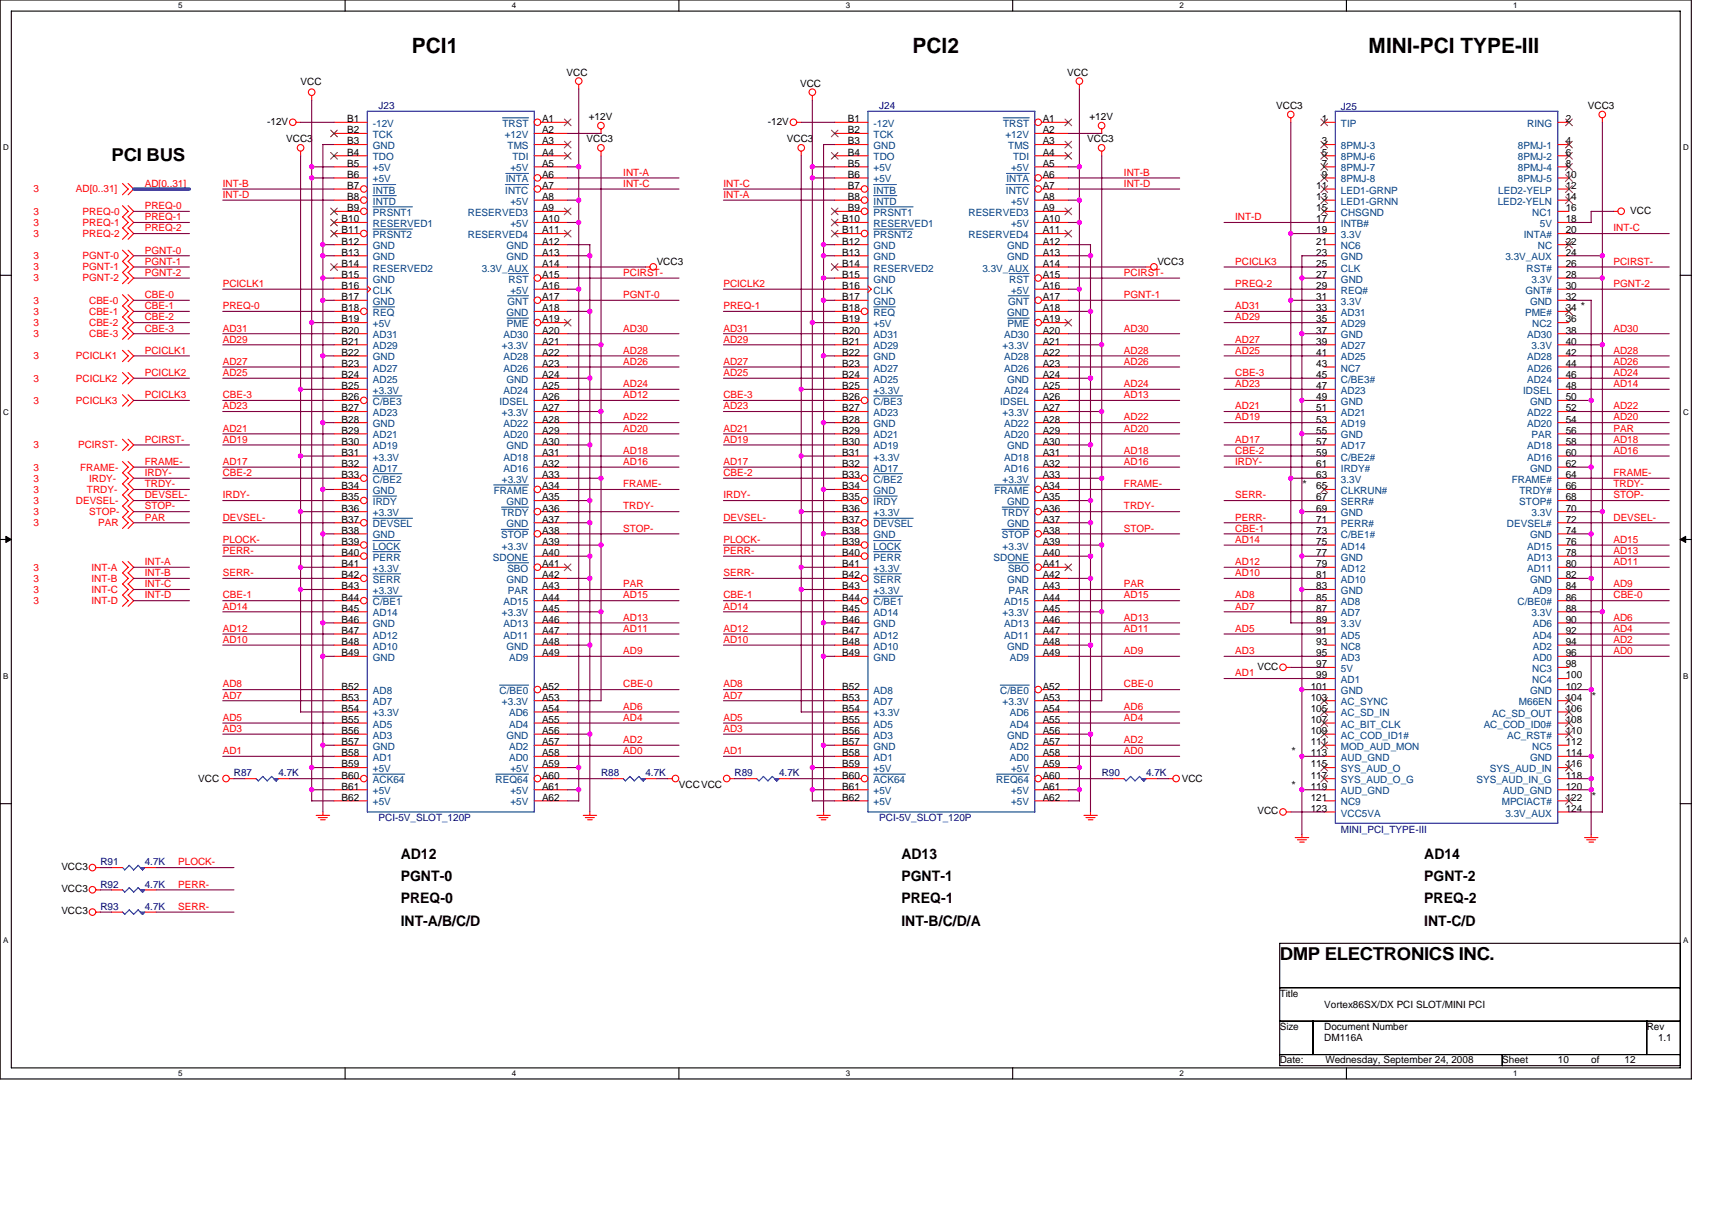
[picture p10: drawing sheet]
<svg xmlns="http://www.w3.org/2000/svg" width="297mm" height="210mm" viewBox="0 0 297 210" stroke-linecap="round" stroke-linejoin="round" font-family="sans-serif">
<defs><g id="words">
<g font-size="3.7">
<text x="71.5" y="9.2">PCI1</text>
<text x="158.3" y="9.2">PCI2</text>
<text x="237.5" y="9.2">MINI-PCI TYPE-III</text>
</g>
<g font-size="3.1">
<text x="19.3" y="27.9">PCI BUS</text>
<text x="222" y="166.6">DMP ELECTRONICS INC.</text>
</g>
<g font-size="2.5">
<text x="69.5" y="149">AD12</text>
<text x="156.4" y="149">AD13</text>
<text x="247.1" y="149">AD14</text>
<text x="69.5" y="152.9">PGNT-0</text>
<text x="156.4" y="152.9">PGNT-1</text>
<text x="247.1" y="152.9">PGNT-2</text>
<text x="69.5" y="156.8">PREQ-0</text>
<text x="69.5" y="160.6">INT-A/B/C/D</text>
<text x="156.4" y="156.8">PREQ-1</text>
<text x="156.4" y="160.6">INT-B/C/D/A</text>
<text x="247.1" y="156.8">PREQ-2</text>
<text x="247.1" y="160.6">INT-C/D</text>
</g>
<g font-size="1.7">
<text x="52.2" y="14.7">VCC</text>
<text x="98.3" y="13.1">VCC</text>
<text x="138.8" y="15">VCC</text>
<text x="185.2" y="13.1">VCC</text>
<text x="46.4" y="21.6">-12V</text>
<text x="60.2" y="21.2">B1</text>
<text x="60.2" y="23.1">B2</text>
<text x="94" y="21.2">A1</text>
<text x="94" y="23.1">A2</text>
<text x="102.1" y="20.8">+12V</text>
<text x="133.2" y="21.6">-12V</text>
<text x="147.1" y="21.2">B1</text>
<text x="147.1" y="23.1">B2</text>
<text x="180.9" y="21.2">A1</text>
<text x="180.9" y="23.1">A2</text>
<text x="189" y="20.8">+12V</text>
<text x="221.4" y="18.9">VCC3</text>
<text x="229.4" y="21.2">1</text>
<text x="271.6" y="21.2">2</text>
<text x="275.5" y="18.9">VCC3</text>
<text x="49.7" y="24.7">VCC3</text>
<text x="60.2" y="25.1">B3</text>
<text x="60.2" y="27">B4</text>
<text x="60.2" y="28.9">B5</text>
<text x="94" y="25.1">A3</text>
<text x="94" y="27">A4</text>
<text x="94" y="28.9">A5</text>
<text x="101.8" y="24.7">VCC3</text>
<text x="136.5" y="24.7">VCC3</text>
<text x="147.1" y="25.1">B3</text>
<text x="147.1" y="27">B4</text>
<text x="147.1" y="28.9">B5</text>
<text x="180.9" y="25.1">A3</text>
<text x="180.9" y="27">A4</text>
<text x="180.9" y="28.9">A5</text>
<text x="188.6" y="24.7">VCC3</text>
<text x="229.4" y="25.1">3</text>
<text x="229.4" y="27">5</text>
<text x="229.4" y="28.9">7</text>
<text x="271.6" y="25.1">4</text>
<text x="271.6" y="27">6</text>
<text x="271.6" y="28.9">8</text>
<text x="60.2" y="30.9">B6</text>
<text x="60.2" y="32.8">B7</text>
<text x="60.2" y="34.7">B8</text>
<text x="94" y="30.9">A6</text>
<text x="94" y="32.8">A7</text>
<text x="94" y="34.7">A8</text>
<text x="147.1" y="30.9">B6</text>
<text x="147.1" y="32.8">B7</text>
<text x="147.1" y="34.7">B8</text>
<text x="180.9" y="30.9">A6</text>
<text x="180.9" y="32.8">A7</text>
<text x="180.9" y="34.7">A8</text>
<text x="228.4" y="32.8">11</text>
<text x="228.4" y="34.7">13</text>
<text x="229.4" y="30.9">9</text>
<text x="271.6" y="30.9">10</text>
<text x="271.6" y="32.8">12</text>
<text x="271.6" y="34.7">14</text>
<text x="59.3" y="38.6">B10</text>
<text x="59.3" y="40.5">B11</text>
<text x="60.2" y="36.7">B9</text>
<text x="94" y="36.7">A9</text>
<text x="94" y="38.6">A10</text>
<text x="94" y="40.5">A11</text>
<text x="146.1" y="38.6">B10</text>
<text x="146.1" y="40.5">B11</text>
<text x="147.1" y="36.7">B9</text>
<text x="180.9" y="36.7">A9</text>
<text x="180.9" y="38.6">A10</text>
<text x="180.9" y="40.5">A11</text>
<text x="228.4" y="36.7">15</text>
<text x="228.4" y="38.6">17</text>
<text x="228.4" y="40.5">19</text>
<text x="271.6" y="36.7">16</text>
<text x="271.6" y="38.6">18</text>
<text x="271.6" y="40.5">20</text>
<text x="282.8" y="37.1">VCC</text>
<text x="59.3" y="42.4">B12</text>
<text x="59.3" y="44.4">B13</text>
<text x="59.3" y="46.3">B14</text>
<text x="94" y="42.4">A12</text>
<text x="94" y="44.4">A13</text>
<text x="94" y="46.3">A14</text>
<text x="113.9" y="45.9">VCC3</text>
<text x="146.1" y="42.4">B12</text>
<text x="146.1" y="44.4">B13</text>
<text x="146.1" y="46.3">B14</text>
<text x="180.9" y="42.4">A12</text>
<text x="180.9" y="44.4">A13</text>
<text x="180.9" y="46.3">A14</text>
<text x="200.8" y="45.9">VCC3</text>
<text x="228.4" y="42.4">21</text>
<text x="228.4" y="44.4">23</text>
<text x="228.4" y="46.3">25</text>
<text x="271.6" y="42.4">22</text>
<text x="271.6" y="44.4">24</text>
<text x="271.6" y="46.3">26</text>
<text x="59.3" y="48.2">B15</text>
<text x="59.3" y="50.2">B16</text>
<text x="59.3" y="52.1">B17</text>
<text x="94" y="48.2">A15</text>
<text x="94" y="50.2">A16</text>
<text x="94" y="52.1">A17</text>
<text x="146.1" y="48.2">B15</text>
<text x="146.1" y="50.2">B16</text>
<text x="146.1" y="52.1">B17</text>
<text x="180.9" y="48.2">A15</text>
<text x="180.9" y="50.2">A16</text>
<text x="180.9" y="52.1">A17</text>
<text x="228.4" y="48.2">27</text>
<text x="228.4" y="50.2">29</text>
<text x="228.4" y="52.1">31</text>
<text x="271.6" y="48.2">28</text>
<text x="271.6" y="50.2">30</text>
<text x="271.6" y="52.1">32</text>
<text x="274.1" y="53.5">*</text>
<text x="59.3" y="54">B18</text>
<text x="59.3" y="56">B19</text>
<text x="59.3" y="57.9">B20</text>
<text x="59.3" y="59.8">B21</text>
<text x="94" y="54">A18</text>
<text x="94" y="56">A19</text>
<text x="94" y="57.9">A20</text>
<text x="94" y="59.8">A21</text>
<text x="146.1" y="54">B18</text>
<text x="146.1" y="56">B19</text>
<text x="146.1" y="57.9">B20</text>
<text x="146.1" y="59.8">B21</text>
<text x="180.9" y="54">A18</text>
<text x="180.9" y="56">A19</text>
<text x="180.9" y="57.9">A20</text>
<text x="180.9" y="59.8">A21</text>
<text x="228.4" y="54">33</text>
<text x="228.4" y="56">35</text>
<text x="228.4" y="57.9">37</text>
<text x="228.4" y="59.8">39</text>
<text x="271.6" y="54">34</text>
<text x="271.6" y="56">36</text>
<text x="271.6" y="57.9">38</text>
<text x="271.6" y="59.8">40</text>
<text x="59.3" y="61.7">B22</text>
<text x="59.3" y="63.7">B23</text>
<text x="59.3" y="65.6">B24</text>
<text x="94" y="61.7">A22</text>
<text x="94" y="63.7">A23</text>
<text x="94" y="65.6">A24</text>
<text x="146.1" y="61.7">B22</text>
<text x="146.1" y="63.7">B23</text>
<text x="146.1" y="65.6">B24</text>
<text x="180.9" y="61.7">A22</text>
<text x="180.9" y="63.7">A23</text>
<text x="180.9" y="65.6">A24</text>
<text x="228.4" y="61.7">41</text>
<text x="228.4" y="63.7">43</text>
<text x="228.4" y="65.6">45</text>
<text x="271.6" y="61.7">42</text>
<text x="271.6" y="63.7">44</text>
<text x="271.6" y="65.6">46</text>
<text x="59.3" y="67.5">B25</text>
<text x="59.3" y="69.5">B26</text>
<text x="59.3" y="71.4">B27</text>
<text x="94" y="67.5">A25</text>
<text x="94" y="69.5">A26</text>
<text x="94" y="71.4">A27</text>
<text x="146.1" y="67.5">B25</text>
<text x="146.1" y="69.5">B26</text>
<text x="146.1" y="71.4">B27</text>
<text x="180.9" y="67.5">A25</text>
<text x="180.9" y="69.5">A26</text>
<text x="180.9" y="71.4">A27</text>
<text x="228.4" y="67.5">47</text>
<text x="228.4" y="69.5">49</text>
<text x="228.4" y="71.4">51</text>
<text x="271.6" y="67.5">48</text>
<text x="271.6" y="69.5">50</text>
<text x="271.6" y="71.4">52</text>
<text x="59.3" y="73.3">B28</text>
<text x="59.3" y="75.3">B29</text>
<text x="59.3" y="77.2">B30</text>
<text x="94" y="73.3">A28</text>
<text x="94" y="75.3">A29</text>
<text x="94" y="77.2">A30</text>
<text x="146.1" y="73.3">B28</text>
<text x="146.1" y="75.3">B29</text>
<text x="146.1" y="77.2">B30</text>
<text x="180.9" y="73.3">A28</text>
<text x="180.9" y="75.3">A29</text>
<text x="180.9" y="77.2">A30</text>
<text x="228.4" y="73.3">53</text>
<text x="228.4" y="75.3">55</text>
<text x="228.4" y="77.2">57</text>
<text x="271.6" y="73.3">54</text>
<text x="271.6" y="75.3">56</text>
<text x="271.6" y="77.2">58</text>
<text x="59.3" y="79.1">B31</text>
<text x="59.3" y="81">B32</text>
<text x="59.3" y="83">B33</text>
<text x="94" y="79.1">A31</text>
<text x="94" y="81">A32</text>
<text x="94" y="83">A33</text>
<text x="146.1" y="79.1">B31</text>
<text x="146.1" y="81">B32</text>
<text x="146.1" y="83">B33</text>
<text x="180.9" y="79.1">A31</text>
<text x="180.9" y="81">A32</text>
<text x="180.9" y="83">A33</text>
<text x="228.4" y="79.1">59</text>
<text x="228.4" y="81">61</text>
<text x="228.4" y="83">63</text>
<text x="271.6" y="79.1">60</text>
<text x="271.6" y="81">62</text>
<text x="271.6" y="83">64</text>
<text x="59.3" y="84.9">B34</text>
<text x="59.3" y="86.8">B35</text>
<text x="59.3" y="88.8">B36</text>
<text x="94" y="84.9">A34</text>
<text x="94" y="86.8">A35</text>
<text x="94" y="88.8">A36</text>
<text x="146.1" y="84.9">B34</text>
<text x="146.1" y="86.8">B35</text>
<text x="146.1" y="88.8">B36</text>
<text x="180.9" y="84.9">A34</text>
<text x="180.9" y="86.8">A35</text>
<text x="180.9" y="88.8">A36</text>
<text x="225.9" y="84.4">*</text>
<text x="228.4" y="84.9">65</text>
<text x="228.4" y="86.8">67</text>
<text x="228.4" y="88.8">69</text>
<text x="271.6" y="84.9">66</text>
<text x="271.6" y="86.8">68</text>
<text x="271.6" y="88.8">70</text>
<text x="59.3" y="90.7">B37</text>
<text x="59.3" y="92.6">B38</text>
<text x="59.3" y="94.6">B39</text>
<text x="94" y="90.7">A37</text>
<text x="94" y="92.6">A38</text>
<text x="94" y="94.6">A39</text>
<text x="146.1" y="90.7">B37</text>
<text x="146.1" y="92.6">B38</text>
<text x="146.1" y="94.6">B39</text>
<text x="180.9" y="90.7">A37</text>
<text x="180.9" y="92.6">A38</text>
<text x="180.9" y="94.6">A39</text>
<text x="228.4" y="90.7">71</text>
<text x="228.4" y="92.6">73</text>
<text x="228.4" y="94.6">75</text>
<text x="271.6" y="90.7">72</text>
<text x="271.6" y="92.6">74</text>
<text x="271.6" y="94.6">76</text>
<text x="59.3" y="96.5">B40</text>
<text x="59.3" y="98.4">B41</text>
<text x="59.3" y="100.4">B42</text>
<text x="94" y="96.5">A40</text>
<text x="94" y="98.4">A41</text>
<text x="94" y="100.4">A42</text>
<text x="146.1" y="96.5">B40</text>
<text x="146.1" y="98.4">B41</text>
<text x="146.1" y="100.4">B42</text>
<text x="180.9" y="96.5">A40</text>
<text x="180.9" y="98.4">A41</text>
<text x="180.9" y="100.4">A42</text>
<text x="228.4" y="96.5">77</text>
<text x="228.4" y="98.4">79</text>
<text x="228.4" y="100.4">81</text>
<text x="271.6" y="96.5">78</text>
<text x="271.6" y="98.4">80</text>
<text x="271.6" y="100.4">82</text>
<text x="59.3" y="102.3">B43</text>
<text x="59.3" y="104.2">B44</text>
<text x="59.3" y="106.2">B45</text>
<text x="94" y="102.3">A43</text>
<text x="94" y="104.2">A44</text>
<text x="94" y="106.2">A45</text>
<text x="146.1" y="102.3">B43</text>
<text x="146.1" y="104.2">B44</text>
<text x="146.1" y="106.2">B45</text>
<text x="180.9" y="102.3">A43</text>
<text x="180.9" y="104.2">A44</text>
<text x="180.9" y="106.2">A45</text>
<text x="228.4" y="102.3">83</text>
<text x="228.4" y="104.2">85</text>
<text x="228.4" y="106.2">87</text>
<text x="271.6" y="102.3">84</text>
<text x="271.6" y="104.2">86</text>
<text x="271.6" y="106.2">88</text>
<text x="59.3" y="108.1">B46</text>
<text x="59.3" y="110">B47</text>
<text x="59.3" y="111.9">B48</text>
<text x="59.3" y="113.9">B49</text>
<text x="94" y="108.1">A46</text>
<text x="94" y="110">A47</text>
<text x="94" y="111.9">A48</text>
<text x="94" y="113.9">A49</text>
<text x="146.1" y="108.1">B46</text>
<text x="146.1" y="110">B47</text>
<text x="146.1" y="111.9">B48</text>
<text x="146.1" y="113.9">B49</text>
<text x="180.9" y="108.1">A46</text>
<text x="180.9" y="110">A47</text>
<text x="180.9" y="111.9">A48</text>
<text x="180.9" y="113.9">A49</text>
<text x="228.4" y="108.1">89</text>
<text x="228.4" y="110">91</text>
<text x="228.4" y="111.9">93</text>
<text x="228.4" y="113.9">95</text>
<text x="271.6" y="108.1">90</text>
<text x="271.6" y="110">92</text>
<text x="271.6" y="111.9">94</text>
<text x="271.6" y="113.9">96</text>
<text x="59.3" y="119.7">B52</text>
<text x="94" y="119.7">A52</text>
<text x="146.1" y="119.7">B52</text>
<text x="180.9" y="119.7">A52</text>
<text x="218.2" y="116.2">VCC</text>
<text x="227.4" y="119.7">101</text>
<text x="228.4" y="115.8">97</text>
<text x="228.4" y="117.7">99</text>
<text x="271.6" y="115.8">98</text>
<text x="271.6" y="117.7">100</text>
<text x="271.6" y="119.7">102</text>
<text x="59.3" y="121.6">B53</text>
<text x="59.3" y="123.5">B54</text>
<text x="59.3" y="125.5">B55</text>
<text x="94" y="121.6">A53</text>
<text x="94" y="123.5">A54</text>
<text x="94" y="125.5">A55</text>
<text x="146.1" y="121.6">B53</text>
<text x="146.1" y="123.5">B54</text>
<text x="146.1" y="125.5">B55</text>
<text x="180.9" y="121.6">A53</text>
<text x="180.9" y="123.5">A54</text>
<text x="180.9" y="125.5">A55</text>
<text x="227.4" y="121.6">103</text>
<text x="227.4" y="123.5">105</text>
<text x="227.4" y="125.5">107</text>
<text x="271.6" y="121.6">104</text>
<text x="271.6" y="123.5">106</text>
<text x="271.6" y="125.5">108</text>
<text x="276.1" y="121.1">*</text>
<text x="59.3" y="127.4">B56</text>
<text x="59.3" y="129.3">B57</text>
<text x="59.3" y="131.2">B58</text>
<text x="94" y="127.4">A56</text>
<text x="94" y="129.3">A57</text>
<text x="94" y="131.2">A58</text>
<text x="146.1" y="127.4">B56</text>
<text x="146.1" y="129.3">B57</text>
<text x="146.1" y="131.2">B58</text>
<text x="180.9" y="127.4">A56</text>
<text x="180.9" y="129.3">A57</text>
<text x="180.9" y="131.2">A58</text>
<text x="224" y="130.7">*</text>
<text x="227.4" y="127.4">109</text>
<text x="227.4" y="129.3">111</text>
<text x="227.4" y="131.2">113</text>
<text x="271.6" y="127.4">110</text>
<text x="271.6" y="129.3">112</text>
<text x="271.6" y="131.2">114</text>
<text x="34.4" y="135.7">VCC</text>
<text x="59.3" y="133.2">B59</text>
<text x="59.3" y="135.1">B60</text>
<text x="59.3" y="137">B61</text>
<text x="94" y="133.2">A59</text>
<text x="94" y="135.1">A60</text>
<text x="94" y="137">A61</text>
<text x="117.8" y="136.7">VCCVCC</text>
<text x="146.1" y="133.2">B59</text>
<text x="146.1" y="135.1">B60</text>
<text x="146.1" y="137">B61</text>
<text x="180.9" y="133.2">A59</text>
<text x="180.9" y="135.1">A60</text>
<text x="180.9" y="137">A61</text>
<text x="205" y="135.7">VCC</text>
<text x="224" y="136.5">*</text>
<text x="227.4" y="133.2">115</text>
<text x="227.4" y="135.1">117</text>
<text x="227.4" y="137">119</text>
<text x="271.6" y="133.2">116</text>
<text x="271.6" y="135.1">118</text>
<text x="271.6" y="137">120</text>
<text x="59.3" y="139">B62</text>
<text x="94" y="139">A62</text>
<text x="146.1" y="139">B62</text>
<text x="180.9" y="139">A62</text>
<text x="218.2" y="141.3">VCC</text>
<text x="227.4" y="139">121</text>
<text x="227.4" y="140.9">123</text>
<text x="271.6" y="139">122</text>
<text x="271.6" y="140.9">124</text>
<text x="276.1" y="138.4">*</text>
<text x="10.6" y="151">VCC3</text>
<text x="10.6" y="154.8">VCC3</text>
<text x="10.6" y="158.7">VCC3</text>
<text x="222" y="173">Title</text>
<text x="222" y="178.8">Size</text>
<text x="229.8" y="174.9">Vortex86SX/DX PCI SLOT/MINI PCI</text>
<text x="229.8" y="178.8">Document Number</text>
<text x="285.7" y="178.8">Rev</text>
<text x="222" y="184.6">Date:</text>
<text x="229.8" y="180.7">DM116A</text>
<text x="230" y="184.6">Wednesday, September 24, 2008</text>
<text x="260.6" y="184.6">Sheet</text>
<text x="270.3" y="184.6">10</text>
<text x="276.1" y="184.6">of</text>
<text x="281.9" y="184.6">12</text>
<text x="287.7" y="180.7">1.1</text>
</g>
<g font-size="1.7" fill="#004080">
<text x="64.7" y="22">-12V</text>
<text x="64.7" y="23.9">TCK</text>
<text x="87.2" y="22">TRST</text>
<text x="87.6" y="23.9">+12V</text>
<text x="151.6" y="22">-12V</text>
<text x="151.6" y="23.9">TCK</text>
<text x="174.1" y="22">TRST</text>
<text x="174.5" y="23.9">+12V</text>
<text x="232.7" y="22">TIP</text>
<text x="265" y="22">RING</text>
<text x="64.7" y="25.9">GND</text>
<text x="64.7" y="27.8">TDO</text>
<text x="64.7" y="29.7">+5V</text>
<text x="88.1" y="25.9">TMS</text>
<text x="88.6" y="29.7">+5V</text>
<text x="88.9" y="27.8">TDI</text>
<text x="151.6" y="25.9">GND</text>
<text x="151.6" y="27.8">TDO</text>
<text x="151.6" y="29.7">+5V</text>
<text x="174.9" y="25.9">TMS</text>
<text x="175.4" y="29.7">+5V</text>
<text x="175.8" y="27.8">TDI</text>
<text x="232.7" y="25.9">8PMJ-3</text>
<text x="232.7" y="27.8">8PMJ-6</text>
<text x="232.7" y="29.7">8PMJ-7</text>
<text x="263.4" y="25.9">8PMJ-1</text>
<text x="263.4" y="27.8">8PMJ-2</text>
<text x="263.4" y="29.7">8PMJ-4</text>
<text x="64.7" y="31.7">+5V</text>
<text x="64.7" y="33.6">INTB</text>
<text x="64.7" y="35.5">INTD</text>
<text x="87.7" y="33.6">INTC</text>
<text x="87.8" y="31.7">INTA</text>
<text x="88.6" y="35.5">+5V</text>
<text x="151.6" y="31.7">+5V</text>
<text x="151.6" y="33.6">INTB</text>
<text x="151.6" y="35.5">INTD</text>
<text x="174.5" y="33.6">INTC</text>
<text x="174.6" y="31.7">INTA</text>
<text x="175.4" y="35.5">+5V</text>
<text x="232.7" y="31.7">8PMJ-8</text>
<text x="232.7" y="33.6">LED1-GRNP</text>
<text x="232.7" y="35.5">LED1-GRNN</text>
<text x="259.9" y="35.5">LED2-YELN</text>
<text x="259.9" y="33.6">LED2-YELP</text>
<text x="263.4" y="31.7">8PMJ-5</text>
<text x="64.7" y="37.5">PRSNT1</text>
<text x="64.7" y="39.4">RESERVED1</text>
<text x="64.7" y="41.3">PRSNT2</text>
<text x="81.2" y="37.5">RESERVED3</text>
<text x="81.2" y="41.3">RESERVED4</text>
<text x="88.6" y="39.4">+5V</text>
<text x="151.6" y="37.5">PRSNT1</text>
<text x="151.6" y="39.4">RESERVED1</text>
<text x="151.6" y="41.3">PRSNT2</text>
<text x="168" y="37.5">RESERVED3</text>
<text x="168" y="41.3">RESERVED4</text>
<text x="175.4" y="39.4">+5V</text>
<text x="232.7" y="37.5">CHSGND</text>
<text x="232.7" y="39.4">INTB#</text>
<text x="232.7" y="41.3">3.3V</text>
<text x="264.4" y="41.3">INTA#</text>
<text x="265.9" y="37.5">NC1</text>
<text x="267.2" y="39.4">5V</text>
<text x="64.7" y="43.2">GND</text>
<text x="64.7" y="45.2">GND</text>
<text x="64.7" y="47.1">RESERVED2</text>
<text x="83.6" y="47.1">3.3V_AUX</text>
<text x="87.9" y="43.2">GND</text>
<text x="87.9" y="45.2">GND</text>
<text x="151.6" y="43.2">GND</text>
<text x="151.6" y="45.2">GND</text>
<text x="151.6" y="47.1">RESERVED2</text>
<text x="170.5" y="47.1">3.3V_AUX</text>
<text x="174.7" y="43.2">GND</text>
<text x="174.7" y="45.2">GND</text>
<text x="232.7" y="43.2">NC6</text>
<text x="232.7" y="45.2">GND</text>
<text x="232.7" y="47.1">CLK</text>
<text x="261.2" y="45.2">3.3V_AUX</text>
<text x="264.9" y="47.1">RST#</text>
<text x="266.8" y="43.2">NC</text>
<text x="64.7" y="49">GND</text>
<text x="64.7" y="51">CLK</text>
<text x="64.7" y="52.9">GND</text>
<text x="88" y="52.9">GNT</text>
<text x="88.2" y="49">RST</text>
<text x="88.6" y="51">+5V</text>
<text x="151.6" y="49">GND</text>
<text x="151.6" y="51">CLK</text>
<text x="151.6" y="52.9">GND</text>
<text x="174.9" y="52.9">GNT</text>
<text x="175.1" y="49">RST</text>
<text x="175.4" y="51">+5V</text>
<text x="232.7" y="49">GND</text>
<text x="232.7" y="51">REQ#</text>
<text x="232.7" y="52.9">3.3V</text>
<text x="264.7" y="51">GNT#</text>
<text x="265.5" y="52.9">GND</text>
<text x="265.7" y="49">3.3V</text>
<text x="64.7" y="54.8">REQ</text>
<text x="64.7" y="56.8">+5V</text>
<text x="64.7" y="58.7">AD31</text>
<text x="87.4" y="58.7">AD30</text>
<text x="87.9" y="54.8">GND</text>
<text x="88" y="56.8">PME</text>
<text x="151.6" y="54.8">REQ</text>
<text x="151.6" y="56.8">+5V</text>
<text x="151.6" y="58.7">AD31</text>
<text x="174.2" y="58.7">AD30</text>
<text x="174.7" y="54.8">GND</text>
<text x="174.8" y="56.8">PME</text>
<text x="232.7" y="54.8">AD31</text>
<text x="232.7" y="56.8">AD29</text>
<text x="232.7" y="58.7">GND</text>
<text x="264.6" y="54.8">PME#</text>
<text x="265" y="58.7">AD30</text>
<text x="265.9" y="56.8">NC2</text>
<text x="64.7" y="60.6">AD29</text>
<text x="64.7" y="62.5">GND</text>
<text x="64.7" y="64.5">AD27</text>
<text x="87.1" y="60.6">+3.3V</text>
<text x="87.4" y="62.5">AD28</text>
<text x="87.4" y="64.5">AD26</text>
<text x="151.6" y="60.6">AD29</text>
<text x="151.6" y="62.5">GND</text>
<text x="151.6" y="64.5">AD27</text>
<text x="174" y="60.6">+3.3V</text>
<text x="174.2" y="62.5">AD28</text>
<text x="174.2" y="64.5">AD26</text>
<text x="232.7" y="60.6">AD27</text>
<text x="232.7" y="62.5">AD25</text>
<text x="232.7" y="64.5">NC7</text>
<text x="265" y="62.6">AD28</text>
<text x="265" y="64.5">AD26</text>
<text x="265.7" y="60.6">3.3V</text>
<text x="64.7" y="66.4">AD25</text>
<text x="64.7" y="68.3">+3.3V</text>
<text x="64.7" y="70.3">C/BE3</text>
<text x="86.7" y="70.3">IDSEL</text>
<text x="87.4" y="68.3">AD24</text>
<text x="87.9" y="66.4">GND</text>
<text x="151.6" y="66.4">AD25</text>
<text x="151.6" y="68.3">+3.3V</text>
<text x="151.6" y="70.3">C/BE3</text>
<text x="173.5" y="70.3">IDSEL</text>
<text x="174.2" y="68.3">AD24</text>
<text x="174.7" y="66.4">GND</text>
<text x="232.7" y="66.4">C/BE3#</text>
<text x="232.7" y="68.3">AD23</text>
<text x="232.7" y="70.3">GND</text>
<text x="264.3" y="68.4">IDSEL</text>
<text x="265" y="66.4">AD24</text>
<text x="265.5" y="70.3">GND</text>
<text x="64.7" y="72.2">AD23</text>
<text x="64.7" y="74.1">GND</text>
<text x="64.7" y="76.1">AD21</text>
<text x="64.7" y="78">AD19</text>
<text x="87.1" y="72.2">+3.3V</text>
<text x="87.4" y="74.1">AD22</text>
<text x="87.4" y="76.1">AD20</text>
<text x="87.9" y="78">GND</text>
<text x="151.6" y="72.2">AD23</text>
<text x="151.6" y="74.1">GND</text>
<text x="151.6" y="76.1">AD21</text>
<text x="151.6" y="78">AD19</text>
<text x="174" y="72.2">+3.3V</text>
<text x="174.2" y="74.1">AD22</text>
<text x="174.2" y="76.1">AD20</text>
<text x="174.7" y="78">GND</text>
<text x="232.7" y="72.2">AD21</text>
<text x="232.7" y="74.1">AD19</text>
<text x="232.7" y="76.1">GND</text>
<text x="265" y="72.2">AD22</text>
<text x="265" y="74.1">AD20</text>
<text x="265.7" y="76.1">PAR</text>
<text x="64.7" y="79.9">+3.3V</text>
<text x="64.7" y="81.9">AD17</text>
<text x="64.7" y="83.8">C/BE2</text>
<text x="87.1" y="83.8">+3.3V</text>
<text x="87.4" y="79.9">AD18</text>
<text x="87.4" y="81.9">AD16</text>
<text x="151.6" y="79.9">+3.3V</text>
<text x="151.6" y="81.9">AD17</text>
<text x="151.6" y="83.8">C/BE2</text>
<text x="174" y="83.8">+3.3V</text>
<text x="174.2" y="79.9">AD18</text>
<text x="174.2" y="81.9">AD16</text>
<text x="232.7" y="78">AD17</text>
<text x="232.7" y="79.9">C/BE2#</text>
<text x="232.7" y="81.9">IRDY#</text>
<text x="232.7" y="83.8">3.3V</text>
<text x="262.3" y="83.8">FRAME#</text>
<text x="265" y="78">AD18</text>
<text x="265" y="79.9">AD16</text>
<text x="265.5" y="81.9">GND</text>
<text x="64.7" y="85.7">GND</text>
<text x="64.7" y="87.7">IRDY</text>
<text x="64.7" y="89.6">+3.3V</text>
<text x="85.7" y="85.7">FRAME</text>
<text x="87" y="89.6">TRDY</text>
<text x="87.9" y="87.7">GND</text>
<text x="151.6" y="85.7">GND</text>
<text x="151.6" y="87.7">IRDY</text>
<text x="151.6" y="89.6">+3.3V</text>
<text x="172.5" y="85.7">FRAME</text>
<text x="173.9" y="89.6">TRDY</text>
<text x="174.7" y="87.7">GND</text>
<text x="232.7" y="85.7">CLKRUN#</text>
<text x="232.7" y="87.7">SERR#</text>
<text x="232.7" y="89.6">GND</text>
<text x="263.6" y="87.7">STOP#</text>
<text x="263.6" y="85.7">TRDY#</text>
<text x="265.7" y="89.6">3.3V</text>
<text x="64.7" y="91.5">DEVSEL</text>
<text x="64.7" y="93.4">GND</text>
<text x="64.7" y="95.4">LOCK</text>
<text x="87" y="93.4">STOP</text>
<text x="87.1" y="95.4">+3.3V</text>
<text x="87.9" y="91.5">GND</text>
<text x="151.6" y="91.5">DEVSEL</text>
<text x="151.6" y="93.4">GND</text>
<text x="151.6" y="95.4">LOCK</text>
<text x="173.8" y="93.4">STOP</text>
<text x="174" y="95.4">+3.3V</text>
<text x="174.7" y="91.5">GND</text>
<text x="232.7" y="91.5">PERR#</text>
<text x="232.7" y="93.4">C/BE1#</text>
<text x="232.7" y="95.4">AD14</text>
<text x="261.5" y="91.5">DEVSEL#</text>
<text x="265" y="95.4">AD15</text>
<text x="265.5" y="93.4">GND</text>
<text x="64.7" y="97.3">PERR</text>
<text x="64.7" y="99.2">+3.3V</text>
<text x="64.7" y="101.2">SERR</text>
<text x="85.5" y="97.3">SDONE</text>
<text x="87.9" y="101.2">GND</text>
<text x="88" y="99.2">SBO</text>
<text x="151.6" y="97.3">PERR</text>
<text x="151.6" y="99.2">+3.3V</text>
<text x="151.6" y="101.2">SERR</text>
<text x="172.4" y="97.3">SDONE</text>
<text x="174.7" y="101.2">GND</text>
<text x="174.9" y="99.2">SBO</text>
<text x="232.7" y="97.3">GND</text>
<text x="232.7" y="99.2">AD12</text>
<text x="232.7" y="101.2">AD10</text>
<text x="265" y="97.3">AD13</text>
<text x="265" y="99.2">AD11</text>
<text x="265.5" y="101.2">GND</text>
<text x="64.7" y="103.1">+3.3V</text>
<text x="64.7" y="105">C/BE1</text>
<text x="64.7" y="107">AD14</text>
<text x="87.1" y="107">+3.3V</text>
<text x="87.4" y="105">AD15</text>
<text x="88.1" y="103.1">PAR</text>
<text x="151.6" y="103.1">+3.3V</text>
<text x="151.6" y="105">C/BE1</text>
<text x="151.6" y="107">AD14</text>
<text x="174" y="107">+3.3V</text>
<text x="174.2" y="105">AD15</text>
<text x="175" y="103.1">PAR</text>
<text x="232.7" y="103.1">GND</text>
<text x="232.7" y="105">AD8</text>
<text x="232.7" y="107">AD7</text>
<text x="263.3" y="105">C/BE0#</text>
<text x="265.7" y="107">3.3V</text>
<text x="265.9" y="103.1">AD9</text>
<text x="64.7" y="108.9">GND</text>
<text x="64.7" y="110.8">AD12</text>
<text x="64.7" y="112.7">AD10</text>
<text x="87.4" y="108.9">AD13</text>
<text x="87.4" y="110.8">AD11</text>
<text x="87.9" y="112.7">GND</text>
<text x="151.6" y="108.9">GND</text>
<text x="151.6" y="110.8">AD12</text>
<text x="151.6" y="112.7">AD10</text>
<text x="174.2" y="108.9">AD13</text>
<text x="174.2" y="110.8">AD11</text>
<text x="174.7" y="112.7">GND</text>
<text x="232.7" y="108.9">3.3V</text>
<text x="232.7" y="110.8">AD5</text>
<text x="232.7" y="112.7">NC8</text>
<text x="265.9" y="108.9">AD6</text>
<text x="265.9" y="110.8">AD4</text>
<text x="265.9" y="112.7">AD2</text>
<text x="64.7" y="114.7">GND</text>
<text x="88.3" y="114.7">AD9</text>
<text x="151.6" y="114.7">GND</text>
<text x="175.2" y="114.7">AD9</text>
<text x="232.7" y="114.7">AD3</text>
<text x="232.7" y="116.6">5V</text>
<text x="232.7" y="118.5">AD1</text>
<text x="265.9" y="116.6">NC3</text>
<text x="265.9" y="118.5">NC4</text>
<text x="265.9" y="114.7">AD0</text>
<text x="64.7" y="120.5">AD8</text>
<text x="64.7" y="122.4">AD7</text>
<text x="64.7" y="124.3">+3.3V</text>
<text x="86.7" y="120.5">C/BE0</text>
<text x="87.1" y="122.4">+3.3V</text>
<text x="88.3" y="124.3">AD6</text>
<text x="151.6" y="120.5">AD8</text>
<text x="151.6" y="122.4">AD7</text>
<text x="151.6" y="124.3">+3.3V</text>
<text x="173.5" y="120.5">C/BE0</text>
<text x="174" y="122.4">+3.3V</text>
<text x="175.2" y="124.3">AD6</text>
<text x="232.7" y="120.5">GND</text>
<text x="232.7" y="122.4">AC_SYNC</text>
<text x="232.7" y="124.3">AC_SD_IN</text>
<text x="258.9" y="124.3">AC_SD_OUT</text>
<text x="263.5" y="122.4">M66EN</text>
<text x="265.5" y="120.5">GND</text>
<text x="64.7" y="126.3">AD5</text>
<text x="64.7" y="128.2">AD3</text>
<text x="64.7" y="130.1">GND</text>
<text x="87.9" y="128.2">GND</text>
<text x="88.3" y="126.3">AD4</text>
<text x="88.3" y="130.1">AD2</text>
<text x="151.6" y="126.3">AD5</text>
<text x="151.6" y="128.2">AD3</text>
<text x="151.6" y="130.1">GND</text>
<text x="174.7" y="128.2">GND</text>
<text x="175.2" y="126.3">AD4</text>
<text x="175.2" y="130.1">AD2</text>
<text x="232.7" y="126.3">AC_BIT_CLK</text>
<text x="232.7" y="128.2">AC_COD_ID1#</text>
<text x="232.7" y="130.1">MOD_AUD_MON</text>
<text x="257.4" y="126.3">AC_COD_ID0#</text>
<text x="261.5" y="128.2">AC_RST#</text>
<text x="265.9" y="130.1">NC5</text>
<text x="64.7" y="132">AD1</text>
<text x="64.7" y="134">+5V</text>
<text x="64.7" y="135.9">ACK64</text>
<text x="64.7" y="137.8">+5V</text>
<text x="86" y="135.9">REQ64</text>
<text x="88.3" y="132">AD0</text>
<text x="88.6" y="137.8">+5V</text>
<text x="88.6" y="134">+5V</text>
<text x="151.6" y="132">AD1</text>
<text x="151.6" y="134">+5V</text>
<text x="151.6" y="135.9">ACK64</text>
<text x="151.6" y="137.8">+5V</text>
<text x="172.9" y="135.9">REQ64</text>
<text x="175.2" y="132">AD0</text>
<text x="175.4" y="137.8">+5V</text>
<text x="175.4" y="134">+5V</text>
<text x="232.7" y="132">AUD_GND</text>
<text x="232.7" y="134">SYS_AUD_O</text>
<text x="232.7" y="135.9">SYS_AUD_O_G</text>
<text x="232.7" y="137.8">AUD_GND</text>
<text x="256.2" y="135.9">SYS_AUD_IN_G</text>
<text x="258.5" y="134">SYS_AUD_IN</text>
<text x="260.8" y="137.8">AUD_GND</text>
<text x="265.5" y="132">GND</text>
<text x="64.7" y="139.8">+5V</text>
<text x="88.6" y="139.8">+5V</text>
<text x="151.6" y="139.8">+5V</text>
<text x="175.4" y="139.8">+5V</text>
<text x="232.7" y="139.8">NC9</text>
<text x="232.7" y="141.7">VCC5VA</text>
<text x="260.6" y="139.8">MPCIACT#</text>
<text x="261.2" y="141.7">3.3V_AUX</text>
</g>
<g font-size="1.7" fill="#000080">
<text x="65.7" y="18.9">J23</text>
<text x="152.5" y="18.9">J24</text>
<text x="232.6" y="19.1">J25</text>
<text x="40.6" y="134.7">R87</text>
<text x="48.3" y="134.7">4.7K</text>
<text x="104.3" y="134.7">R88</text>
<text x="112" y="134.7">4.7K</text>
<text x="127.4" y="134.7">R89</text>
<text x="135.2" y="134.7">4.7K</text>
<text x="191.2" y="134.7">R90</text>
<text x="198.9" y="134.7">4.7K</text>
<text x="65.7" y="142.5">PCI-5V_SLOT_120P</text>
<text x="152.5" y="142.5">PCI-5V_SLOT_120P</text>
<text x="232.6" y="144.6">MINI_PCI_TYPE-III</text>
<text x="17.4" y="154.1">R92</text>
<text x="17.4" y="150.2">R91</text>
<text x="25.1" y="154.1">4.7K</text>
<text x="25.1" y="150.2">4.7K</text>
<text x="17.4" y="157.9">R93</text>
<text x="25.1" y="157.9">4.7K</text>
</g>
<g font-size="1.7" fill="#f00">
<text x="5.8" y="33.4">3</text>
<text x="13.2" y="33.4">AD[0..31]</text>
<text x="25.1" y="32.4">AD[0..31]</text>
<text x="38.6" y="32.4">INT-B</text>
<text x="38.6" y="34.4">INT-D</text>
<text x="108.1" y="32.4">INT-C</text>
<text x="108.1" y="30.5">INT-A</text>
<text x="125.5" y="32.4">INT-C</text>
<text x="125.5" y="34.4">INT-A</text>
<text x="195" y="32.4">INT-D</text>
<text x="195" y="30.5">INT-B</text>
<text x="5.8" y="39.2">3</text>
<text x="5.8" y="37.3">3</text>
<text x="5.8" y="41.1">3</text>
<text x="14.3" y="39.2">PREQ-1</text>
<text x="14.3" y="37.3">PREQ-0</text>
<text x="14.3" y="41.1">PREQ-2</text>
<text x="25.1" y="36.3">PREQ-0</text>
<text x="25.1" y="38.2">PREQ-1</text>
<text x="25.1" y="40.2">PREQ-2</text>
<text x="214.3" y="38.2">INT-D</text>
<text x="279.9" y="40.2">INT-C</text>
<text x="5.8" y="45">3</text>
<text x="5.8" y="46.9">3</text>
<text x="14.3" y="45">PGNT-0</text>
<text x="14.3" y="46.9">PGNT-1</text>
<text x="25.1" y="44">PGNT-0</text>
<text x="25.1" y="45.9">PGNT-1</text>
<text x="25.1" y="47.9">PGNT-2</text>
<text x="108.1" y="47.9">PCIRST-</text>
<text x="195" y="47.9">PCIRST-</text>
<text x="214.3" y="45.9">PCICLK3</text>
<text x="279.9" y="45.9">PCIRST-</text>
<text x="5.8" y="48.8">3</text>
<text x="5.8" y="52.7">3</text>
<text x="14.3" y="48.8">PGNT-2</text>
<text x="15.5" y="52.7">CBE-0</text>
<text x="25.1" y="51.7">CBE-0</text>
<text x="25.1" y="53.7">CBE-1</text>
<text x="38.6" y="49.8">PCICLK1</text>
<text x="38.6" y="53.7">PREQ-0</text>
<text x="108.1" y="51.7">PGNT-0</text>
<text x="125.5" y="49.8">PCICLK2</text>
<text x="125.5" y="53.7">PREQ-1</text>
<text x="195" y="51.7">PGNT-1</text>
<text x="214.3" y="49.8">PREQ-2</text>
<text x="214.3" y="53.7">AD31</text>
<text x="279.9" y="49.8">PGNT-2</text>
<text x="5.8" y="54.6">3</text>
<text x="5.8" y="56.6">3</text>
<text x="5.8" y="58.5">3</text>
<text x="15.5" y="54.6">CBE-1</text>
<text x="15.5" y="56.6">CBE-2</text>
<text x="15.5" y="58.5">CBE-3</text>
<text x="25.1" y="55.6">CBE-2</text>
<text x="25.1" y="57.5">CBE-3</text>
<text x="38.6" y="59.5">AD29</text>
<text x="38.6" y="57.5">AD31</text>
<text x="108.1" y="57.5">AD30</text>
<text x="125.5" y="59.5">AD29</text>
<text x="125.5" y="57.5">AD31</text>
<text x="195" y="57.5">AD30</text>
<text x="214.3" y="55.6">AD29</text>
<text x="214.3" y="59.5">AD27</text>
<text x="279.9" y="57.5">AD30</text>
<text x="5.8" y="62.4">3</text>
<text x="13.2" y="62.4">PCICLK1</text>
<text x="25.1" y="61.4">PCICLK1</text>
<text x="25.1" y="65.2">PCICLK2</text>
<text x="38.6" y="65.2">AD25</text>
<text x="38.6" y="63.3">AD27</text>
<text x="108.1" y="61.4">AD28</text>
<text x="108.1" y="63.3">AD26</text>
<text x="125.5" y="65.2">AD25</text>
<text x="125.5" y="63.3">AD27</text>
<text x="195" y="61.4">AD28</text>
<text x="195" y="63.3">AD26</text>
<text x="214.3" y="61.4">AD25</text>
<text x="214.3" y="65.2">CBE-3</text>
<text x="279.9" y="61.4">AD28</text>
<text x="279.9" y="65.2">AD24</text>
<text x="279.9" y="63.3">AD26</text>
<text x="5.8" y="66.2">3</text>
<text x="5.8" y="70.1">3</text>
<text x="13.2" y="66.2">PCICLK2</text>
<text x="13.2" y="70.1">PCICLK3</text>
<text x="25.1" y="69.1">PCICLK3</text>
<text x="38.6" y="69.1">CBE-3</text>
<text x="38.6" y="71">AD23</text>
<text x="108.1" y="67.2">AD24</text>
<text x="108.1" y="69.1">AD12</text>
<text x="125.5" y="69.1">CBE-3</text>
<text x="125.5" y="71">AD23</text>
<text x="195" y="67.2">AD24</text>
<text x="195" y="69.1">AD13</text>
<text x="214.3" y="67.2">AD23</text>
<text x="214.3" y="71">AD21</text>
<text x="279.9" y="71">AD22</text>
<text x="279.9" y="67.2">AD14</text>
<text x="5.8" y="77.8">3</text>
<text x="13.5" y="77.8">PCIRST-</text>
<text x="25.1" y="76.8">PCIRST-</text>
<text x="38.6" y="76.8">AD19</text>
<text x="38.6" y="74.9">AD21</text>
<text x="108.1" y="74.9">AD20</text>
<text x="108.1" y="73">AD22</text>
<text x="125.5" y="76.8">AD19</text>
<text x="125.5" y="74.9">AD21</text>
<text x="195" y="74.9">AD20</text>
<text x="195" y="73">AD22</text>
<text x="214.3" y="76.8">AD17</text>
<text x="214.3" y="73">AD19</text>
<text x="279.9" y="73">AD20</text>
<text x="279.9" y="76.8">AD18</text>
<text x="279.9" y="74.9">PAR</text>
<text x="5.8" y="81.7">3</text>
<text x="5.8" y="83.6">3</text>
<text x="13.9" y="81.7">FRAME-</text>
<text x="15.5" y="83.6">IRDY-</text>
<text x="25.1" y="80.7">FRAME-</text>
<text x="25.1" y="82.6">IRDY-</text>
<text x="38.6" y="80.7">AD17</text>
<text x="38.6" y="82.6">CBE-2</text>
<text x="108.1" y="80.7">AD16</text>
<text x="108.1" y="78.8">AD18</text>
<text x="125.5" y="80.7">AD17</text>
<text x="125.5" y="82.6">CBE-2</text>
<text x="195" y="80.7">AD16</text>
<text x="195" y="78.8">AD18</text>
<text x="214.3" y="78.8">CBE-2</text>
<text x="214.3" y="80.7">IRDY-</text>
<text x="279.9" y="78.8">AD16</text>
<text x="279.9" y="82.6">FRAME-</text>
<text x="5.8" y="87.4">3</text>
<text x="5.8" y="85.5">3</text>
<text x="5.8" y="89.4">3</text>
<text x="13.2" y="87.4">DEVSEL-</text>
<text x="15.1" y="85.5">TRDY-</text>
<text x="15.5" y="89.4">STOP-</text>
<text x="25.1" y="84.5">TRDY-</text>
<text x="25.1" y="86.5">DEVSEL-</text>
<text x="25.1" y="88.4">STOP-</text>
<text x="38.6" y="86.5">IRDY-</text>
<text x="108.1" y="84.5">FRAME-</text>
<text x="108.1" y="88.4">TRDY-</text>
<text x="125.5" y="86.5">IRDY-</text>
<text x="195" y="84.5">FRAME-</text>
<text x="195" y="88.4">TRDY-</text>
<text x="214.3" y="86.5">SERR-</text>
<text x="279.9" y="84.5">TRDY-</text>
<text x="279.9" y="86.5">STOP-</text>
<text x="5.8" y="91.3">3</text>
<text x="17" y="91.3">PAR</text>
<text x="25.1" y="90.3">PAR</text>
<text x="38.6" y="94.2">PLOCK-</text>
<text x="38.6" y="90.3">DEVSEL-</text>
<text x="108.1" y="92.3">STOP-</text>
<text x="125.5" y="94.2">PLOCK-</text>
<text x="125.5" y="90.3">DEVSEL-</text>
<text x="195" y="92.3">STOP-</text>
<text x="214.3" y="92.3">CBE-1</text>
<text x="214.3" y="90.3">PERR-</text>
<text x="214.3" y="94.2">AD14</text>
<text x="279.9" y="94.2">AD15</text>
<text x="279.9" y="90.3">DEVSEL-</text>
<text x="5.8" y="101">3</text>
<text x="5.8" y="99">3</text>
<text x="15.9" y="101">INT-B</text>
<text x="15.9" y="99">INT-A</text>
<text x="25.1" y="98.1">INT-A</text>
<text x="25.1" y="100">INT-B</text>
<text x="25.1" y="101.9">INT-C</text>
<text x="38.6" y="96.1">PERR-</text>
<text x="38.6" y="100">SERR-</text>
<text x="108.1" y="101.9">PAR</text>
<text x="125.5" y="96.1">PERR-</text>
<text x="125.5" y="100">SERR-</text>
<text x="195" y="101.9">PAR</text>
<text x="214.3" y="98.1">AD12</text>
<text x="214.3" y="100">AD10</text>
<text x="279.9" y="101.9">AD9</text>
<text x="279.9" y="98.1">AD11</text>
<text x="279.9" y="96.1">AD13</text>
<text x="5.8" y="102.9">3</text>
<text x="5.8" y="104.8">3</text>
<text x="15.9" y="102.9">INT-C</text>
<text x="15.9" y="104.8">INT-D</text>
<text x="25.1" y="103.8">INT-D</text>
<text x="38.6" y="105.8">AD14</text>
<text x="38.6" y="103.8">CBE-1</text>
<text x="108.1" y="103.8">AD15</text>
<text x="108.1" y="107.7">AD13</text>
<text x="125.5" y="105.8">AD14</text>
<text x="125.5" y="103.8">CBE-1</text>
<text x="195" y="103.8">AD15</text>
<text x="195" y="107.7">AD13</text>
<text x="214.3" y="103.8">AD8</text>
<text x="214.3" y="105.8">AD7</text>
<text x="279.9" y="107.7">AD6</text>
<text x="279.9" y="103.8">CBE-0</text>
<text x="38.6" y="111.6">AD10</text>
<text x="38.6" y="109.6">AD12</text>
<text x="108.1" y="109.6">AD11</text>
<text x="108.1" y="113.5">AD9</text>
<text x="125.5" y="111.6">AD10</text>
<text x="125.5" y="109.6">AD12</text>
<text x="195" y="109.6">AD11</text>
<text x="195" y="113.5">AD9</text>
<text x="214.3" y="109.6">AD5</text>
<text x="214.3" y="113.5">AD3</text>
<text x="279.9" y="109.6">AD4</text>
<text x="279.9" y="111.6">AD2</text>
<text x="279.9" y="113.5">AD0</text>
<text x="38.6" y="119.3">AD8</text>
<text x="108.1" y="119.3">CBE-0</text>
<text x="125.5" y="119.3">AD8</text>
<text x="195" y="119.3">CBE-0</text>
<text x="214.3" y="117.4">AD1</text>
<text x="38.6" y="121.2">AD7</text>
<text x="38.6" y="125.1">AD5</text>
<text x="108.1" y="125.1">AD4</text>
<text x="108.1" y="123.1">AD6</text>
<text x="125.5" y="121.2">AD7</text>
<text x="125.5" y="125.1">AD5</text>
<text x="195" y="125.1">AD4</text>
<text x="195" y="123.1">AD6</text>
<text x="38.6" y="130.9">AD1</text>
<text x="38.6" y="127">AD3</text>
<text x="108.1" y="128.9">AD2</text>
<text x="108.1" y="130.9">AD0</text>
<text x="125.5" y="130.9">AD1</text>
<text x="125.5" y="127">AD3</text>
<text x="195" y="128.9">AD2</text>
<text x="195" y="130.9">AD0</text>
<text x="30.9" y="150.2">PLOCK-</text>
<text x="30.9" y="154.1">PERR-</text>
<text x="30.9" y="157.9">SERR-</text>
</g>
<g font-size="1.4">
<text x="30.9" y="1.5">5</text>
<text x="88.8" y="1.5">4</text>
<text x="146.7" y="1.5">3</text>
<text x="204.7" y="1.5">2</text>
<text x="262.6" y="1.5">1</text>
<text x=".5" y="26.1">D</text>
<text x="292" y="26.1">D</text>
<text x=".5" y="71.9">C</text>
<text x="292" y="71.9">C</text>
<text x=".5" y="117.8">B</text>
<text x="292" y="117.8">B</text>
<text x=".5" y="163.6">A</text>
<text x="292" y="163.6">A</text>
<text x="30.9" y="186.8">5</text>
<text x="88.8" y="186.8">4</text>
<text x="146.7" y="186.8">3</text>
<text x="204.7" y="186.8">2</text>
<text x="262.6" y="186.8">1</text>
</g>
</g></defs>
<path d="M0 0h293.5v187.2h-293.5zM2 1.9h289.5v183.4h-289.5z" fill="none" stroke="#000" stroke-width=".19"/>
<g fill="#fff">
<path d="M30.9 .2h.8v1.6h-.8z"/>
<path d="M30.9 185.5h.8v1.6h-.8z"/>
</g>
<path d="M59.9 0v1.9M59.9 185.3v1.9" fill="none" stroke="#000" stroke-width=".19"/>
<g fill="#fff">
<path d="M88.8 .2h.8v1.6h-.8z"/>
<path d="M88.8 185.5h.8v1.6h-.8z"/>
</g>
<path d="M117.8 0v1.9M117.8 185.3v1.9" fill="none" stroke="#000" stroke-width=".19"/>
<g fill="#fff">
<path d="M146.7 .2h.8v1.6h-.8z"/>
<path d="M146.7 185.5h.8v1.6h-.8z"/>
</g>
<path d="M175.7 0v1.9M175.7 185.3v1.9" fill="none" stroke="#000" stroke-width=".19"/>
<g fill="#fff">
<path d="M204.7 .2h.7v1.6h-.7z"/>
<path d="M204.7 185.5h.7v1.6h-.7z"/>
</g>
<path d="M233.6 0v1.9M233.6 185.3v1.9" fill="none" stroke="#000" stroke-width=".19"/>
<g fill="#fff">
<path d="M262.6 .2h.7v1.6h-.7z"/>
<path d="M262.6 185.5h.7v1.6h-.7z"/>
<path d="M.5 24.8h1v1.6h-1z"/>
<path d="M292 24.8h1v1.6h-1z"/>
<path d="M.5 70.7h1v1.5h-1z"/>
<path d="M292 70.7h1v1.5h-1z"/>
</g>
<path d="M0 47.8h2M291.5 47.8h2" fill="none" stroke="#000" stroke-width=".19"/>
<g fill="#fff">
<path d="M.5 116.5h.9v1.6h-.9z"/>
<path d="M292 116.5h.9v1.6h-.9z"/>
</g>
<path d="M0 93.6h2M291.5 93.6h2" fill="none" stroke="#000" stroke-width=".19"/>
<path d="M1 93.1l1 .5-1 .5zM291.5 93.6l1-.5v1z" fill="#000" stroke="#000" stroke-width=".17"/>
<g fill="#fff">
<path d="M.5 162.4h.9v1.5h-.9z"/>
<path d="M292 162.4h.9v1.5h-.9z"/>
</g>
<path d="M0 139.5h2M291.5 139.5h2M222 163.7h69.5v21.2h-69.5zM222 171.4h69.5M222 177.2h69.5M227.8 177.2v5.8M285.7 177.2v5.8M222 183h69.5M260.6 183v1.9" fill="none" stroke="#000" stroke-width=".19"/>
<g fill="none" stroke="#f00" stroke-width=".19">
<path d="M54.1 16.6v.8M100.4 14.7v.8M140.9 16.6v.8M187.3 14.7v.8M21.2 31.8l1 1-1 1M21.2 37.6l1 1-1 1M21.2 35.7l1 1-1 1M21.2 39.5l1 1-1 1M22.2 31.8l1 1-1 1M22.2 37.6l1 1-1 1M22.2 35.7l1 1-1 1M22.2 39.5l1 1-1 1"/>
<path d="M51.4 21.2h.8M52.2 26.2v.9M58 36.7h4.6M58 21.2h5.7M58 23.2h5.7M58 25.1h5.7M58 27h5.7M58 29h5.7M58 30.9h5.7M58 32.8h4.6M58 34.7h4.6M58 38.6h5.7"/>
<path d="M92.7 36.7h5.8M92.7 23.2h5.8M92.7 25.1h5.8M92.7 27h5.8M92.7 29h5.8M92.7 34.7h5.8M92.7 38.6h5.8M93.8 21.2h4.7M93.8 30.9h4.7M93.8 32.8h4.7M104.3 22.4v.8M104.3 26.2v.9"/>
<path d="M138.3 21.2h.7M139 26.2v.9M144.8 36.7h4.6M144.8 21.2h5.8M144.8 23.2h5.8M144.8 25.1h5.8M144.8 27h5.8M144.8 29h5.8M144.8 30.9h5.8M144.8 32.8h4.6M144.8 34.7h4.6M144.8 38.6h5.8"/>
<path d="M179.6 36.7h5.8M179.6 23.2h5.8M179.6 25.1h5.8M179.6 27h5.8M179.6 29h5.8M179.6 34.7h5.8M179.6 38.6h5.8M180.7 21.2h4.7M180.7 30.9h4.7M180.7 32.8h4.7M191.2 22.4v.8M191.2 26.2v.9"/>
<path d="M224 20.5v.8M229.8 36.7h1.9M229.8 21.2h1.9M229.8 25.1h1.9M229.8 27h1.9M229.8 29h1.9M229.8 30.9h1.9M229.8 32.8h1.9M229.8 34.7h1.9M229.8 38.6h1.9M270.3 36.7h1.9M270.3 21.2h1.9"/>
<path d="M270.3 25.1h1.9M270.3 27h1.9M270.3 29h1.9M270.3 30.9h1.9M270.3 32.8h1.9M270.3 34.7h1.9M270.3 38.6h1.9M278 20.5v.8M279.9 36.7h.8M21.2 51.1l1 1-1 1M21.2 53.1l1 .9-1 1M21.2 55l1 1-1 1"/>
<path d="M21.2 56.9l1 1-1 1M21.2 43.4l1 1-1 1M21.2 47.3l1 1-1 .9M21.2 45.3l1 1-1 1M22.2 51.1l1 1-1 1M22.2 53.1l1 .9-1 1M22.2 55l1 1-1 1M22.2 56.9l1 1-1 1M22.2 43.4l1 1-1 1M22.2 47.3l1 1-1 .9M22.2 45.3l1 1-1 1M58 46.3h5.7"/>
<path d="M58 40.5h4.6M58 42.5h5.7M58 44.4h5.7M58 48.3h5.7M58 50.2h5.7M58 52.1h5.7M58 54h4.6M58 56h5.7M58 57.9h5.7M58 59.8h5.7M63.7 49.6l.6 .6-.6 .6M92.7 46.3h5.8"/>
<path d="M92.7 40.5h5.8M92.7 42.5h5.8M92.7 44.4h5.8M92.7 50.2h5.8M92.7 54h5.8M92.7 57.9h5.8M92.7 59.8h5.8M93.8 48.3h4.7M93.8 52.1h4.7M93.8 56h4.7M112 46.3h.8M144.8 46.3h5.8"/>
<path d="M144.8 40.5h4.6M144.8 42.5h5.8M144.8 44.4h5.8M144.8 48.3h5.8M144.8 50.2h5.8M144.8 52.1h5.8M144.8 54h4.6M144.8 56h5.8M144.8 57.9h5.8M144.8 59.8h5.8M150.6 49.6l.6 .6-.6 .6M179.6 46.3h5.8"/>
<path d="M179.6 40.5h5.8M179.6 42.5h5.8M179.6 44.4h5.8M179.6 50.2h5.8M179.6 54h5.8M179.6 57.9h5.8M179.6 59.8h5.8M180.7 48.3h4.7M180.7 52.1h4.7M180.7 56h4.7M198.8 46.3h.8M229.8 46.3h1.9"/>
<path d="M229.8 40.5h1.9M229.8 42.5h1.9M229.8 44.4h1.9M229.8 48.3h1.9M229.8 50.2h1.9M229.8 52.1h1.9M229.8 54h1.9M229.8 56h1.9M229.8 57.9h1.9M229.8 59.8h1.9M270.3 46.3h1.9M270.3 40.5h1.9"/>
<path d="M270.3 42.5h1.9M270.3 44.4h1.9M270.3 48.3h1.9M270.3 50.2h1.9M270.3 52.1h1.9M270.3 54h1.9M270.3 56h1.9M270.3 57.9h1.9M270.3 59.8h1.9M21.2 76.2l1 1-1 1M21.2 60.8l1 1-1 1M21.2 64.6l1 1-1 1"/>
<path d="M21.2 68.5l1 1-1 1M22.2 76.2l1 1-1 1M22.2 60.8l1 1-1 1M22.2 64.6l1 1-1 1M22.2 68.5l1 1-1 1M58 61.8h5.7M58 63.7h5.7M58 65.6h5.7M58 67.6h5.7M58 69.5h4.6M58 71.4h5.7M58 73.3h5.7"/>
<path d="M58 75.3h5.7M58 77.2h5.7M58 79.1h5.7M92.7 61.8h5.8M92.7 63.7h5.8M92.7 65.6h5.8M92.7 67.6h5.8M92.7 69.5h5.8M92.7 71.4h5.8M92.7 73.3h5.8M92.7 75.3h5.8M92.7 77.2h5.8"/>
<path d="M92.7 79.1h5.8M144.8 61.8h5.8M144.8 63.7h5.8M144.8 65.6h5.8M144.8 67.6h5.8M144.8 69.5h4.6M144.8 71.4h5.8M144.8 73.3h5.8M144.8 75.3h5.8M144.8 77.2h5.8M144.8 79.1h5.8M179.6 61.8h5.8"/>
<path d="M179.6 63.7h5.8M179.6 65.6h5.8M179.6 67.6h5.8M179.6 69.5h5.8M179.6 71.4h5.8M179.6 73.3h5.8M179.6 75.3h5.8M179.6 77.2h5.8M179.6 79.1h5.8M229.8 61.8h1.9M229.8 63.7h1.9M229.8 65.6h1.9"/>
<path d="M229.8 67.6h1.9M229.8 69.5h1.9M229.8 71.4h1.9M229.8 73.3h1.9M229.8 75.3h1.9M229.8 77.2h1.9M229.8 79.1h1.9M270.3 61.8h1.9M270.3 63.7h1.9M270.3 65.6h1.9M270.3 67.6h1.9M270.3 69.5h1.9"/>
<path d="M270.3 71.4h1.9M270.3 73.3h1.9M270.3 75.3h1.9M270.3 77.2h1.9M270.3 79.1h1.9M21.2 80.1l1 1-1 1M21.2 83.9l1 1-1 1M21.2 87.8l1 1-1 1M21.2 82l1 1-1 1M21.2 89.7l1 1-1 1M21.2 85.9l1 1-1 .9M21.2 99.4l1 1-1 1"/>
<path d="M21.2 97.5l1 .9-1 1M22.2 80.1l1 1-1 1M22.2 83.9l1 1-1 1M22.2 87.8l1 1-1 1M22.2 82l1 1-1 1M22.2 89.7l1 1-1 1M22.2 85.9l1 1-1 .9M22.2 99.4l1 1-1 1M22.2 97.5l1 .9-1 1M58 81.1h5.7M58 83h4.6M58 84.9h5.7"/>
<path d="M58 86.9h4.6M58 88.8h5.7M58 90.7h4.6M58 92.6h5.7M58 94.6h4.6M58 96.5h4.6M58 98.4h5.7M92.7 81.1h5.8M92.7 83h5.8M92.7 86.9h5.8M92.7 90.7h5.8M92.7 94.6h5.8"/>
<path d="M92.7 96.5h5.8M93.8 84.9h4.7M93.8 88.8h4.7M93.8 92.6h4.7M93.8 98.4h4.7M144.8 81.1h5.8M144.8 83h4.6M144.8 84.9h5.8M144.8 86.9h4.6M144.8 88.8h5.8M144.8 90.7h4.6M144.8 92.6h5.8"/>
<path d="M144.8 94.6h4.6M144.8 96.5h4.6M144.8 98.4h5.8M179.6 81.1h5.8M179.6 83h5.8M179.6 86.9h5.8M179.6 90.7h5.8M179.6 94.6h5.8M179.6 96.5h5.8M180.7 84.9h4.7M180.7 88.8h4.7M180.7 92.6h4.7"/>
<path d="M180.7 98.4h4.7M229.8 81.1h1.9M229.8 83h1.9M229.8 84.9h1.9M229.8 86.9h1.9M229.8 88.8h1.9M229.8 90.7h1.9M229.8 92.6h1.9M229.8 94.6h1.9M229.8 96.5h1.9M229.8 98.4h1.9M270.3 81.1h1.9"/>
<path d="M270.3 83h1.9M270.3 84.9h1.9M270.3 86.9h1.9M270.3 88.8h1.9M270.3 90.7h1.9M270.3 92.6h1.9M270.3 94.6h1.9M270.3 96.5h1.9M270.3 98.4h1.9M21.2 101.3l1 1-1 1M21.2 103.3l1 .9-1 1M22.2 101.3l1 1-1 1"/>
<path d="M22.2 103.3l1 .9-1 1M58 100.4h4.6M58 102.3h5.7M58 104.2h4.6M58 106.2h5.7M58 108.1h5.7M58 110h5.7M58 112h5.7M58 113.9h5.7M58 119.7h5.7M92.7 100.4h5.8M92.7 102.3h5.8"/>
<path d="M92.7 104.2h5.8M92.7 106.2h5.8M92.7 108.1h5.8M92.7 110h5.8M92.7 112h5.8M92.7 113.9h5.8M93.8 119.7h4.7M144.8 100.4h4.6M144.8 102.3h5.8M144.8 104.2h4.6M144.8 106.2h5.8M144.8 108.1h5.8"/>
<path d="M144.8 110h5.8M144.8 112h5.8M144.8 113.9h5.8M144.8 119.7h5.8M179.6 100.4h5.8M179.6 102.3h5.8M179.6 104.2h5.8M179.6 106.2h5.8M179.6 108.1h5.8M179.6 110h5.8M179.6 112h5.8M179.6 113.9h5.8"/>
<path d="M180.7 119.7h4.7M223.2 115.8h.8M229.8 115.8h1.9M229.8 100.4h1.9M229.8 102.3h1.9M229.8 104.2h1.9M229.8 106.2h1.9M229.8 108.1h1.9M229.8 110h1.9M229.8 112h1.9M229.8 113.9h1.9M229.8 119.7h1.9"/>
<path d="M229.8 117.8h1.9M270.3 115.8h1.9M270.3 100.4h1.9M270.3 102.3h1.9M270.3 104.2h1.9M270.3 106.2h1.9M270.3 108.1h1.9M270.3 110h1.9M270.3 112h1.9M270.3 113.9h1.9M270.3 119.7h1.9M270.3 117.8h1.9"/>
<path d="M39.8 135.1h.8M42.5 135.1h1.9M48.3 135.1h1.9M58 135.1h4.6M58 121.6h5.7M58 123.5h5.7M58 125.5h5.7M58 127.4h5.7M58 129.3h5.7M58 131.3h5.7M58 133.2h5.7M58 137.1h5.7"/>
<path d="M58 139h5.7M92.7 121.6h5.8M92.7 123.5h5.8M92.7 125.5h5.8M92.7 127.4h5.8M92.7 129.3h5.8M92.7 131.3h5.8M92.7 133.2h5.8M92.7 137.1h5.8M92.7 139h5.8M93.8 135.1h4.7M106.2 135.1h1.9"/>
<path d="M112 135.1h1.9M115.8 135.1h.8M126.7 135.1h.8M129.4 135.1h1.9M135.2 135.1h1.9M144.8 135.1h4.6M144.8 121.6h5.8M144.8 123.5h5.8M144.8 125.5h5.8M144.8 127.4h5.8M144.8 129.3h5.8M144.8 131.3h5.8"/>
<path d="M144.8 133.2h5.8M144.8 137.1h5.8M144.8 139h5.8M179.6 121.6h5.8M179.6 123.5h5.8M179.6 125.5h5.8M179.6 127.4h5.8M179.6 129.3h5.8M179.6 131.3h5.8M179.6 133.2h5.8M179.6 137.1h5.8M179.6 139h5.8"/>
<path d="M180.7 135.1h4.7M193.1 135.1h1.9M198.9 135.1h1.9M202.7 135.1h.8M229.8 135.1h1.9M229.8 121.6h1.9M229.8 123.5h1.9M229.8 125.5h1.9M229.8 127.4h1.9M229.8 129.3h1.9M229.8 131.3h1.9M229.8 133.2h1.9"/>
<path d="M229.8 137.1h1.9M229.8 139h1.9M270.3 135.1h1.9M270.3 121.6h1.9M270.3 123.5h1.9M270.3 125.5h1.9M270.3 127.4h1.9M270.3 129.3h1.9M270.3 131.3h1.9M270.3 133.2h1.9M270.3 137.1h1.9M270.3 139h1.9"/>
<path d="M16.6 150.6h.8M16.6 158.3h.8M16.6 154.4h.8M19.3 150.6h2M19.3 158.3h2M19.3 154.4h2M25.1 150.6h2M25.1 158.3h2M25.1 154.4h2M54.9 141.5h2.3M55.2 141.9h1.6M55.6 142.3h.8"/>
<path d="M56 140.9v.6M101.2 141.5h2.3M101.6 141.9h1.5M102 142.3h.8M102.3 140.9v.6M141.7 141.5h2.4M142.1 141.9h1.6M142.5 142.3h.8M142.9 140.9v.6M188.1 141.5h2.3M188.4 141.9h1.6M188.8 142.3h.8"/>
<path d="M189.2 140.9v.6M223.2 140.9h.8M224.7 145.4h2.4M225.1 145.7h1.6M225.5 146.1h.8M225.9 144.8v.6M229.8 140.9h1.9M270.3 140.9h1.9M274.9 145.4h2.4M275.3 145.7h1.6M275.7 146.1h.8M276.1 144.8v.6"/>
<circle cx="54.1" cy="16" r=".57"/>
<circle cx="100.4" cy="14.1" r=".57"/>
<circle cx="140.9" cy="16" r=".57"/>
<circle cx="187.3" cy="14.1" r=".57"/>
<circle cx="223.9" cy="19.9" r=".57"/>
<circle cx="278" cy="19.9" r=".57"/>
<circle cx="50.8" cy="21.2" r=".57"/>
<circle cx="52.2" cy="25.7" r=".57"/>
<circle cx="63.1" cy="34.7" r=".57"/>
<circle cx="63.1" cy="36.7" r=".57"/>
<circle cx="63.1" cy="32.8" r=".57"/>
<circle cx="93.3" cy="21.2" r=".57"/>
<circle cx="93.3" cy="30.9" r=".57"/>
<circle cx="93.3" cy="32.8" r=".57"/>
<circle cx="104.3" cy="21.8" r=".57"/>
<circle cx="104.3" cy="25.7" r=".57"/>
<circle cx="137.7" cy="21.2" r=".57"/>
<circle cx="139" cy="25.7" r=".57"/>
<circle cx="150" cy="34.7" r=".57"/>
<circle cx="150" cy="36.7" r=".57"/>
<circle cx="150" cy="32.8" r=".57"/>
<circle cx="180.1" cy="21.2" r=".57"/>
<circle cx="180.1" cy="30.9" r=".57"/>
<circle cx="180.1" cy="32.8" r=".57"/>
<circle cx="191.1" cy="21.8" r=".57"/>
<circle cx="191.1" cy="25.7" r=".57"/>
<circle cx="281.3" cy="36.7" r=".57"/>
<circle cx="63.1" cy="54" r=".57"/>
<circle cx="63.1" cy="40.5" r=".57"/>
<circle cx="93.3" cy="48.2" r=".57"/>
<circle cx="93.3" cy="52.1" r=".57"/>
<circle cx="93.3" cy="56" r=".57"/>
<circle cx="113.3" cy="46.3" r=".57"/>
<circle cx="150" cy="54" r=".57"/>
<circle cx="150" cy="40.5" r=".57"/>
<circle cx="180.1" cy="48.2" r=".57"/>
<circle cx="180.1" cy="52.1" r=".57"/>
<circle cx="180.1" cy="56" r=".57"/>
<circle cx="200.2" cy="46.3" r=".57"/>
<circle cx="63.1" cy="69.5" r=".57"/>
<circle cx="150" cy="69.5" r=".57"/>
<circle cx="63.1" cy="94.6" r=".57"/>
<circle cx="63.1" cy="83" r=".57"/>
<circle cx="63.1" cy="86.9" r=".57"/>
<circle cx="63.1" cy="90.7" r=".57"/>
<circle cx="63.1" cy="96.5" r=".57"/>
<circle cx="93.3" cy="84.9" r=".57"/>
<circle cx="93.3" cy="88.8" r=".57"/>
<circle cx="93.3" cy="92.6" r=".57"/>
<circle cx="93.3" cy="98.4" r=".57"/>
<circle cx="150" cy="94.6" r=".57"/>
<circle cx="150" cy="86.9" r=".57"/>
<circle cx="150" cy="83" r=".57"/>
<circle cx="150" cy="90.7" r=".57"/>
<circle cx="150" cy="96.5" r=".57"/>
<circle cx="180.1" cy="84.9" r=".57"/>
<circle cx="180.1" cy="92.6" r=".57"/>
<circle cx="180.1" cy="98.4" r=".57"/>
<circle cx="180.1" cy="88.8" r=".57"/>
<circle cx="63.1" cy="104.2" r=".57"/>
<circle cx="63.1" cy="100.4" r=".57"/>
<circle cx="93.3" cy="119.7" r=".57"/>
<circle cx="150" cy="104.2" r=".57"/>
<circle cx="150" cy="100.4" r=".57"/>
<circle cx="180.1" cy="119.7" r=".57"/>
<circle cx="222.6" cy="115.8" r=".57"/>
<circle cx="39.2" cy="135.1" r=".57"/>
<circle cx="63.1" cy="135.1" r=".57"/>
<circle cx="93.3" cy="135.1" r=".57"/>
<circle cx="117.2" cy="135.1" r=".57"/>
<circle cx="126.1" cy="135.1" r=".57"/>
<circle cx="150" cy="135.1" r=".57"/>
<circle cx="180.1" cy="135.1" r=".57"/>
<circle cx="204.1" cy="135.1" r=".57"/>
<circle cx="16" cy="154.4" r=".57"/>
<circle cx="16" cy="150.6" r=".57"/>
<circle cx="16" cy="158.3" r=".57"/>
<circle cx="222.6" cy="140.9" r=".57"/>
</g>
<g fill="none" stroke="#00f" stroke-width=".19">
<path d="M63.7 19.3h29v121.6h-29zM150.6 19.3h29v121.6h-29zM231.7 19.3h38.6v123.6h-38.6zM44.4 135.1l.4 .4M46.4 135.5l-.8-.8-.8 .8M47.1 134.7l.8 .8M47.1 134.7l-.7 .8M48.3 135.1l-.4 .4M108.1 135.1l.4 .4M109.3 134.7l.8 .8M109.3 134.7l-.8 .8M111.6 135.5l-.8-.8-.8 .8"/>
<path d="M112 135.1l-.4 .4M131.3 135.1l.4 .4M132.4 134.7l.8 .8M132.5 134.7l-.8 .8M134.8 135.5l-.8-.8-.8 .8M135.2 135.1l-.4 .4M195 135.1l.4 .4M196.1 134.7l.8 .8M196.2 134.7l-.8 .8M198.5 135.5l-.8-.8-.8 .8M198.9 135.1l-.4 .4M21.2 158.3l.4 .4 .8-.8 .8 .8"/>
<path d="M21.2 154.4l.5 .4M21.2 150.5l.5 .5M22.4 154l.8 .8M22.4 154.1l-.8 .7M23.2 151l-.8-.8-.8 .8M24 157.9l.7 .8 .4-.4M24 154l.7 .8M24 150.2l.7 .8M24 157.9l-.8 .8M24 154.1l-.8 .7M24 150.2l-.8 .8M25.1 154.4l-.4 .4"/>
<path d="M25.1 150.6l-.4 .4"/>
</g>
<g fill="#00f" stroke="#00f" stroke-width=".19">
<path d="M47.5 135.1h.8l-.4 .4z" fill-rule="evenodd"/>
<path d="M24.4 158.3h.7l-.4 .4z" fill-rule="evenodd"/>
<path d="M24.4 154.4h.7l-.4 .4z" fill-rule="evenodd"/>
<path d="M134.4 135.1h.8l-.4 .4z" fill-rule="evenodd"/>
<path d="M24.4 150.6h.7l-.4 .4z" fill-rule="evenodd"/>
<path d="M198.1 135.1h.8l-.4 .4z" fill-rule="evenodd"/>
<path d="M111.2 135.1h.8l-.4 .4z" fill-rule="evenodd"/>
</g>
<g fill="none" stroke="#004080" stroke-width=".17">
<path d="M64.7 32h4M64.7 34h4M64.7 35.9h6.9M64.7 39.8h6.9M87.2 20.4h4.5M87.7 32h4M87.8 30.1h3.9M151.6 32h3.9M151.6 34h4M151.6 35.9h6.8M151.6 39.8h6.8M174 20.4h4.6"/>
<path d="M174.5 32h4.1M174.6 30.1h4M64.7 53.3h3.8M88 55.2h3.7M88.1 51.3h3.6M88.2 47.5h3.5M151.6 53.3h3.7M174.8 55.2h3.8M174.9 51.3h3.7M175.1 47.5h3.5M64.7 68.7h5M151.6 68.7h5"/>
<path d="M64.7 82.2h5M64.7 86.1h4.1M64.7 89.9h6.9M64.7 93.8h4.7M64.7 95.7h4.8M64.7 99.6h4.8M85.7 84.2h6M87 91.9h4.7M87 88h4.7M88 97.7h3.7M151.6 82.2h5M151.6 86.1h4.1"/>
<path d="M151.6 89.9h6.9M151.6 93.8h4.7M151.6 95.7h4.8M151.6 99.6h4.8M172.5 84.2h6.1M173.8 91.9h4.8M173.9 88h4.7M174.9 97.7h3.7M64.7 103.5h5M86.7 118.9h5M151.6 103.5h5M173.5 118.9h5.1"/>
<path d="M64.7 134.3h5.5M86 134.3h5.7M151.6 134.3h5.5M172.9 134.3h5.7"/>
</g>
<g fill="none" stroke="#804000" stroke-width=".17">
<path d="M57.4 22.6l1.1 1.1M57.4 26.5l1.1 1.1M57.4 36.1l1.1 1.2M57.4 38l1.1 1.2M57.4 40l1.1 1.1M58.5 22.6l-1.1 1.1M58.5 26.5l-1.1 1.1M58.5 36.1l-1.1 1.2M58.5 38l-1.1 1.2M58.5 40l-1.1 1.1M97.9 20.7l1.2 1.1M97.9 24.5l1.2 1.2"/>
<path d="M97.9 26.5l1.2 1.1M97.9 36.1l1.2 1.2M97.9 40l1.2 1.1M99.1 20.7l-1.2 1.1M99.1 24.5l-1.2 1.2M99.1 26.5l-1.2 1.1M99.1 36.1l-1.2 1.2M99.1 40l-1.2 1.1M144.2 22.6l1.2 1.1M144.2 26.5l1.2 1.1M144.2 36.1l1.2 1.2M144.2 38l1.2 1.2"/>
<path d="M144.2 40l1.2 1.1M145.4 22.6l-1.2 1.1M145.4 26.5l-1.2 1.1M145.4 36.1l-1.2 1.2M145.4 38l-1.2 1.2M145.4 40l-1.2 1.1M184.8 20.7l1.1 1.1M184.8 24.5l1.1 1.2M184.8 26.5l1.1 1.1M184.8 36.1l1.1 1.2M184.8 40l1.1 1.1M185.9 20.7l-1.1 1.1"/>
<path d="M185.9 24.5l-1.1 1.2M185.9 26.5l-1.1 1.1M185.9 36.1l-1.1 1.2M185.9 40l-1.1 1.1M229.2 20.7l1.2 1.1M229.2 24.5l1.2 1.2M229.2 26.5l1.2 1.1M229.2 28.4l1.2 1.1M229.2 30.3l1.2 1.2M229.2 32.2l1.2 1.2M229.2 34.2l1.2 1.1M229.2 36.1l1.2 1.2"/>
<path d="M230.3 20.7l-1.1 1.1M230.3 24.5l-1.1 1.2M230.3 26.5l-1.1 1.1M230.3 28.4l-1.1 1.1M230.3 30.3l-1.1 1.2M230.3 32.2l-1.1 1.2M230.3 34.2l-1.1 1.1M230.3 36.1l-1.1 1.2M271.6 20.7l1.2 1.1M271.6 24.5l1.2 1.2M271.6 26.5l1.2 1.1M271.6 28.4l1.2 1.1"/>
<path d="M271.6 30.3l1.2 1.2M271.6 32.2l1.2 1.2M271.6 34.2l1.2 1.1M272.8 20.7l-1.2 1.1M272.8 24.5l-1.2 1.2M272.8 26.5l-1.2 1.1M272.8 28.4l-1.2 1.1M272.8 30.3l-1.2 1.2M272.8 32.2l-1.2 1.2M272.8 34.2l-1.2 1.1M57.4 45.8l1.1 1.1M58.5 45.8l-1.1 1.1"/>
<path d="M97.9 55.4l1.2 1.2M99.1 55.4l-1.2 1.2M144.2 45.8l1.2 1.1M145.4 45.8l-1.2 1.1M184.8 55.4l1.1 1.2M185.9 55.4l-1.1 1.2M271.6 41.9l1.2 1.2M271.6 53.5l1.2 1.1M272.8 41.9l-1.2 1.2M272.8 53.5l-1.2 1.1M97.9 97.9l1.2 1.1M99.1 97.9l-1.2 1.1"/>
<path d="M184.8 97.9l1.1 1.1M185.9 97.9l-1.1 1.1M229.2 84.4l1.2 1.1M230.3 84.4l-1.1 1.1M229.2 121l1.2 1.2M229.2 123l1.2 1.1M229.2 124.9l1.2 1.2M229.2 126.8l1.2 1.2M229.2 128.8l1.2 1.1M229.2 132.6l1.2 1.2M229.2 134.6l1.2 1.1M230.3 121l-1.1 1.2"/>
<path d="M230.3 123l-1.1 1.1M230.3 124.9l-1.1 1.2M230.3 126.8l-1.1 1.2M230.3 128.8l-1.1 1.1M230.3 132.6l-1.1 1.2M230.3 134.6l-1.1 1.1M271.6 121l1.2 1.2M271.6 123l1.2 1.1M271.6 124.9l1.2 1.2M271.6 126.8l1.2 1.2M271.6 132.6l1.2 1.2M271.6 138.4l1.2 1.2"/>
<path d="M272.8 121l-1.2 1.2M272.8 123l-1.2 1.1M272.8 124.9l-1.2 1.2M272.8 126.8l-1.2 1.2M272.8 132.6l-1.2 1.2M272.8 138.4l-1.2 1.2"/>
</g>
<path d="M23.2 32.8h9.7" fill="none" stroke="#00f" stroke-width=".57"/>
<g fill="none" stroke="#800040" stroke-width=".19">
<path d="M54.1 17.4v121.6M100.4 15.4v123.6M140.9 17.4v121.6M187.3 15.4v123.6M23.2 36.7h9.7M23.2 38.6h9.7M38.6 32.8h19.4M38.6 34.7h19.4M52.2 27v96.6M52.2 21.2h5.8M54.1 30.9h3.9M54.1 29h3.9"/>
<path d="M58 25.1h-2v115.8M98.5 38.6h1.9M98.5 32.8h19.3M98.5 23.2h5.8M98.5 34.7h1.9M98.5 30.9h19.3M98.5 29h1.9M104.3 27v94.6M125.5 32.8h19.3M125.5 34.7h19.3M139 21.2h5.8M139 27v96.6"/>
<path d="M140.9 30.9h3.9M140.9 29h3.9M144.8 25.1h-1.9v115.8M185.4 38.6h1.9M185.4 32.8h19.3M185.4 23.2h5.8M185.4 34.7h1.9M185.4 30.9h19.3M185.4 29h1.9M191.2 27v94.6M212.4 38.6h17.4M224 21.2v86.9"/>
<path d="M272.2 38.6h3.9M278 21.2v119.7M280 36.7h-3.9v1.9M23.2 52.1h9.7M23.2 54h9.7M23.2 56h9.7M23.2 57.9h9.7M23.2 44.4h9.7M23.2 46.3h9.7M23.2 48.3h9.7M23.2 40.5h9.7M38.6 54h19.4"/>
<path d="M38.6 57.9h19.4M38.6 59.8h19.4M38.6 50.2h19.4M54.1 56h3.9M56 52.1h2M56 44.4h2M56 48.3h2M56 42.5h2M98.5 46.3h13.5M98.5 52.1h19.3M98.5 54h3.9M98.5 57.9h19.3"/>
<path d="M98.5 44.4h3.9M98.5 48.3h19.3M98.5 59.8h5.8M98.5 50.2h1.9M98.5 42.5h3.9M102.3 42.5v98.4M125.5 54h19.3M125.5 57.9h19.3M125.5 59.8h19.3M125.5 50.2h19.3M140.9 56h3.9M142.9 52.1h1.9"/>
<path d="M142.9 44.4h1.9M142.9 48.3h1.9M142.9 42.5h1.9M185.3 46.3h13.6M185.4 52.1h19.3M185.4 54h3.8M185.4 57.9h19.3M185.4 44.4h3.8M185.4 48.3h19.3M185.4 59.8h5.8M185.4 50.2h1.9M185.4 42.5h3.8v98.4"/>
<path d="M212.4 54h17.4M212.4 56h17.4M212.4 46.3h17.4M212.4 59.8h17.4M212.4 50.2h17.4M224 52.1h5.8M224 40.5h5.8M225.9 57.9h3.9M225.9 48.3h3.9M229.8 44.4h-3.9v100.4M272.2 52.1h3.9v92.7M272.2 57.9h17.4"/>
<path d="M272.2 44.4h5.8M272.2 46.3h17.4M272.2 48.3h5.8M272.2 40.5h17.4M272.2 59.8h5.8M272.2 50.2h17.4M23.2 77.2h9.7M23.2 61.8h9.7M23.2 65.6h9.7M23.2 69.5h9.7M38.6 77.2h19.4M38.6 65.6h19.4"/>
<path d="M38.6 71.4h19.4M38.6 69.5h19.4M38.6 75.3h19.4M38.6 63.7h19.4M52.2 79.1h5.8M52.2 67.6h5.8M56 61.8h2M56 73.3h2M98.5 77.2h3.9M98.5 61.8h19.3M98.5 65.6h3.9M98.5 79.1h19.3"/>
<path d="M98.5 73.3h19.3M98.5 67.6h19.3M98.5 71.4h5.8M98.5 69.5h19.3M98.5 75.3h19.3M98.5 63.7h19.3M125.5 77.2h19.3M125.5 65.6h19.3M125.5 71.4h19.3M125.5 69.5h19.3M125.5 75.3h19.3M125.5 63.7h19.3"/>
<path d="M139 79.1h5.8M139 67.6h5.8M142.9 61.8h1.9M142.9 73.3h1.9M185.4 77.2h3.8M185.4 61.8h19.3M185.4 65.6h3.8M185.4 79.1h19.3M185.4 73.3h19.3M185.4 67.6h19.3M185.4 71.4h5.8M185.4 69.5h19.3"/>
<path d="M185.4 75.3h19.3M185.4 63.7h19.3M212.4 77.2h17.4M212.4 61.8h17.4M212.4 65.6h17.4M212.4 79.1h17.4M212.4 73.3h17.4M212.4 67.6h17.4M212.4 71.4h17.4M225.9 69.5h3.9M225.9 75.3h3.9M272.2 77.2h17.4"/>
<path d="M272.2 61.8h17.4M272.2 65.6h17.4M272.2 79.1h17.4M272.2 73.3h17.4M272.2 67.6h17.4M272.2 71.4h17.4M272.2 69.5h3.9M272.2 75.3h17.4M272.2 63.7h17.4M23.2 98.4h9.7M23.2 84.9h9.7M23.2 86.9h9.7"/>
<path d="M23.2 88.8h9.7M23.2 90.7h9.7M23.2 81.1h9.7M23.2 83h9.7M38.6 86.9h19.4M38.6 90.7h19.4M38.6 81.1h19.4M38.6 83h19.4M38.6 94.6h19.4M38.6 96.5h19.4M52.2 98.4h5.8M52.2 88.8h5.8"/>
<path d="M56 84.9h2M56 92.6h2M98.5 84.9h19.3M98.5 86.9h3.9M98.5 88.8h19.3M98.5 90.7h3.9M98.5 81.1h19.3M98.5 83h5.8M98.5 94.6h5.8M98.5 92.6h19.3M98.5 96.5h3.9M125.5 86.9h19.3"/>
<path d="M125.5 90.7h19.3M125.5 81.1h19.3M125.5 83h19.3M125.5 94.6h19.3M125.5 96.5h19.3M139 98.4h5.8M139 88.8h5.8M142.9 84.9h1.9M142.9 92.6h1.9M185.4 84.9h19.3M185.4 86.9h3.8M185.4 88.8h19.3"/>
<path d="M185.4 90.7h3.8M185.4 81.1h19.3M185.4 83h5.8M185.4 94.6h5.8M185.4 92.6h19.3M185.4 96.5h3.8M212.4 98.4h17.4M212.4 86.9h17.4M212.4 90.7h17.4M212.4 81.1h17.4M212.4 94.6h17.4M212.4 92.6h17.4"/>
<path d="M224 83h5.8M225.9 88.8h3.9M225.9 96.5h3.9M272.2 98.4h17.4M272.2 84.9h17.4M272.2 86.9h17.4M272.2 88.8h5.8M272.2 90.7h17.4M272.2 81.1h3.9M272.2 83h17.4M272.2 94.6h17.4M272.2 92.6h3.9"/>
<path d="M272.2 96.5h17.4M23.2 100.4h9.7M23.2 102.3h9.7M23.2 104.2h9.7M38.6 100.4h19.4M38.6 104.2h19.4M38.6 106.2h19.4M38.6 110h19.4M38.6 119.7h19.4M38.6 112h19.4M52.2 102.3h5.8M56 108.1h2"/>
<path d="M56 113.9h2M98.5 100.4h3.9M98.5 102.3h19.3M98.5 104.2h19.3M98.5 108.1h19.3M98.5 106.2h5.8M98.5 110h19.3M98.5 113.9h19.3M98.5 119.7h19.3M98.5 112h3.9M125.5 100.4h19.3M125.5 104.2h19.3"/>
<path d="M125.5 106.2h19.3M125.5 110h19.3M125.5 119.7h19.3M125.5 112h19.3M139 102.3h5.8M142.9 108.1h1.9M142.9 113.9h1.9M185.4 100.4h3.8M185.4 102.3h19.3M185.4 104.2h19.3M185.4 108.1h19.3M185.4 106.2h5.8"/>
<path d="M185.4 110h19.3M185.4 113.9h19.3M185.4 119.7h19.3M185.4 112h3.8M212.4 100.4h17.4M212.4 104.2h17.4M212.4 106.2h17.4M212.4 117.8h17.4M212.4 110h17.4M212.4 113.9h17.4M224 108.1h5.8M224 115.8h5.8"/>
<path d="M225.9 102.3h3.9M225.9 119.7h3.9M272.2 100.4h3.9M272.2 102.3h17.4M272.2 104.2h17.4M272.2 108.1h17.4M272.2 106.2h5.8M272.2 110h17.4M272.2 113.9h17.4M272.2 119.7h3.9M272.2 112h17.4M38.6 131.3h19.4"/>
<path d="M38.6 121.6h19.4M38.6 127.4h19.4M38.6 125.5h19.4M40.6 135.1h1.9M50.2 135.1h7.8M52.2 123.5h5.8M54.1 137.1h3.9M54.1 139h3.9M54.1 133.2h3.9M56 129.3h2M98.5 131.3h19.3M98.5 135.1h7.7"/>
<path d="M98.5 137.1h1.9M98.5 121.6h5.8M98.5 127.4h3.9M98.5 123.5h19.3M98.5 125.5h19.3M98.5 129.3h19.3M98.5 139h1.9M98.5 133.2h1.9M113.9 135.1h2M125.5 131.3h19.3M125.5 121.6h19.3M125.5 127.4h19.3"/>
<path d="M125.5 125.5h19.3M127.4 135.1h2M137.1 135.1h7.7M139 123.5h5.8M140.9 137.1h3.9M140.9 139h3.9M140.9 133.2h3.9M142.9 129.3h1.9M185.4 131.3h19.3M185.4 135.1h7.7M185.4 137.1h1.9M185.4 121.6h5.8"/>
<path d="M185.4 127.4h3.8M185.4 123.5h19.3M185.4 125.5h19.3M185.4 129.3h19.3M185.4 139h1.9M185.4 133.2h1.9M200.8 135.1h2M225.9 131.3h3.9M225.9 137.1h3.9M272.2 131.3h3.9M272.2 135.1h3.9M272.2 137.1h3.9"/>
<path d="M17.4 150.6h2M17.4 158.3h2M17.4 154.4h2M27.1 150.6h13.5M27.1 158.3h13.5M27.1 154.4h13.5M224 140.9h5.8M272.2 140.9h5.8"/>
</g>
<g fill="#f0f" stroke="#f0f" stroke-width=".19">
<circle cx="278" cy="59.8" r=".38"/>
<circle cx="276.1" cy="137" r=".38"/>
<circle cx="278" cy="44.4" r=".38"/>
<circle cx="223.9" cy="83" r=".38"/>
<circle cx="225.9" cy="131.3" r=".38"/>
<circle cx="225.9" cy="75.3" r=".38"/>
<circle cx="225.9" cy="102.3" r=".38"/>
<circle cx="223.9" cy="52.1" r=".38"/>
<circle cx="223.9" cy="40.5" r=".38"/>
<circle cx="225.9" cy="96.5" r=".38"/>
<circle cx="276.1" cy="131.3" r=".38"/>
<circle cx="276.1" cy="81.1" r=".38"/>
<circle cx="276.1" cy="119.7" r=".38"/>
<circle cx="225.9" cy="48.2" r=".38"/>
<circle cx="278" cy="106.2" r=".38"/>
<circle cx="225.9" cy="69.5" r=".38"/>
<circle cx="225.9" cy="88.8" r=".38"/>
<circle cx="225.9" cy="119.7" r=".38"/>
<circle cx="278" cy="48.2" r=".38"/>
<circle cx="225.9" cy="137" r=".38"/>
<circle cx="276.1" cy="92.6" r=".38"/>
<circle cx="278" cy="88.8" r=".38"/>
<circle cx="225.9" cy="57.9" r=".38"/>
<circle cx="276.1" cy="135.1" r=".38"/>
<circle cx="276.1" cy="69.5" r=".38"/>
<circle cx="276.1" cy="100.4" r=".38"/>
<circle cx="104.3" cy="59.8" r=".38"/>
<circle cx="56" cy="61.8" r=".38"/>
<circle cx="102.3" cy="86.9" r=".38"/>
<circle cx="52.1" cy="102.3" r=".38"/>
<circle cx="56" cy="73.3" r=".38"/>
<circle cx="52.1" cy="98.4" r=".38"/>
<circle cx="56" cy="44.4" r=".38"/>
<circle cx="102.3" cy="65.6" r=".38"/>
<circle cx="52.1" cy="88.8" r=".38"/>
<circle cx="102.3" cy="111.9" r=".38"/>
<circle cx="102.3" cy="77.2" r=".38"/>
<circle cx="102.3" cy="96.5" r=".38"/>
<circle cx="52.1" cy="67.6" r=".38"/>
<circle cx="56" cy="48.2" r=".38"/>
<circle cx="52.1" cy="79.1" r=".38"/>
<circle cx="56" cy="108.1" r=".38"/>
<circle cx="56" cy="113.9" r=".38"/>
<circle cx="104.3" cy="94.6" r=".38"/>
<circle cx="104.3" cy="83" r=".38"/>
<circle cx="56" cy="42.4" r=".38"/>
<circle cx="104.3" cy="106.2" r=".38"/>
<circle cx="102.3" cy="54" r=".38"/>
<circle cx="102.3" cy="90.7" r=".38"/>
<circle cx="102.3" cy="127.4" r=".38"/>
<circle cx="56" cy="92.6" r=".38"/>
<circle cx="56" cy="84.9" r=".38"/>
<circle cx="102.3" cy="44.4" r=".38"/>
<circle cx="102.3" cy="100.4" r=".38"/>
<circle cx="56" cy="52.1" r=".38"/>
<circle cx="56" cy="129.3" r=".38"/>
<circle cx="104.3" cy="71.4" r=".38"/>
<circle cx="54.1" cy="56" r=".38"/>
<circle cx="100.4" cy="28.9" r=".38"/>
<circle cx="100.4" cy="34.7" r=".38"/>
<circle cx="54.1" cy="133.2" r=".38"/>
<circle cx="54.1" cy="137" r=".38"/>
<circle cx="54.1" cy="30.9" r=".38"/>
<circle cx="100.4" cy="137" r=".38"/>
<circle cx="54.1" cy="28.9" r=".38"/>
<circle cx="100.4" cy="38.6" r=".38"/>
<circle cx="100.4" cy="50.2" r=".38"/>
<circle cx="100.4" cy="133.2" r=".38"/>
<circle cx="191.1" cy="59.8" r=".38"/>
<circle cx="142.9" cy="61.8" r=".38"/>
<circle cx="189.2" cy="86.9" r=".38"/>
<circle cx="139" cy="102.3" r=".38"/>
<circle cx="142.9" cy="73.3" r=".38"/>
<circle cx="139" cy="98.4" r=".38"/>
<circle cx="142.9" cy="44.4" r=".38"/>
<circle cx="189.2" cy="65.6" r=".38"/>
<circle cx="139" cy="88.8" r=".38"/>
<circle cx="189.2" cy="111.9" r=".38"/>
<circle cx="189.2" cy="77.2" r=".38"/>
<circle cx="189.2" cy="96.5" r=".38"/>
<circle cx="139" cy="67.6" r=".38"/>
<circle cx="142.9" cy="48.2" r=".38"/>
<circle cx="139" cy="79.1" r=".38"/>
<circle cx="142.9" cy="108.1" r=".38"/>
<circle cx="142.9" cy="113.9" r=".38"/>
<circle cx="191.1" cy="94.6" r=".38"/>
<circle cx="191.1" cy="83" r=".38"/>
<circle cx="142.9" cy="42.4" r=".38"/>
<circle cx="191.1" cy="106.2" r=".38"/>
<circle cx="189.2" cy="54" r=".38"/>
<circle cx="189.2" cy="90.7" r=".38"/>
<circle cx="189.2" cy="127.4" r=".38"/>
<circle cx="142.9" cy="92.6" r=".38"/>
<circle cx="142.9" cy="84.9" r=".38"/>
<circle cx="189.2" cy="44.4" r=".38"/>
<circle cx="189.2" cy="100.4" r=".38"/>
<circle cx="142.9" cy="52.1" r=".38"/>
<circle cx="142.9" cy="129.3" r=".38"/>
<circle cx="191.1" cy="71.4" r=".38"/>
<circle cx="140.9" cy="56" r=".38"/>
<circle cx="187.3" cy="28.9" r=".38"/>
<circle cx="187.3" cy="34.7" r=".38"/>
<circle cx="140.9" cy="133.2" r=".38"/>
<circle cx="140.9" cy="137" r=".38"/>
<circle cx="140.9" cy="30.9" r=".38"/>
<circle cx="187.3" cy="137" r=".38"/>
<circle cx="140.9" cy="28.9" r=".38"/>
<circle cx="187.3" cy="38.6" r=".38"/>
<circle cx="187.3" cy="50.2" r=".38"/>
<circle cx="187.3" cy="133.2" r=".38"/>
</g>
<use href="#words"/>
</svg>
